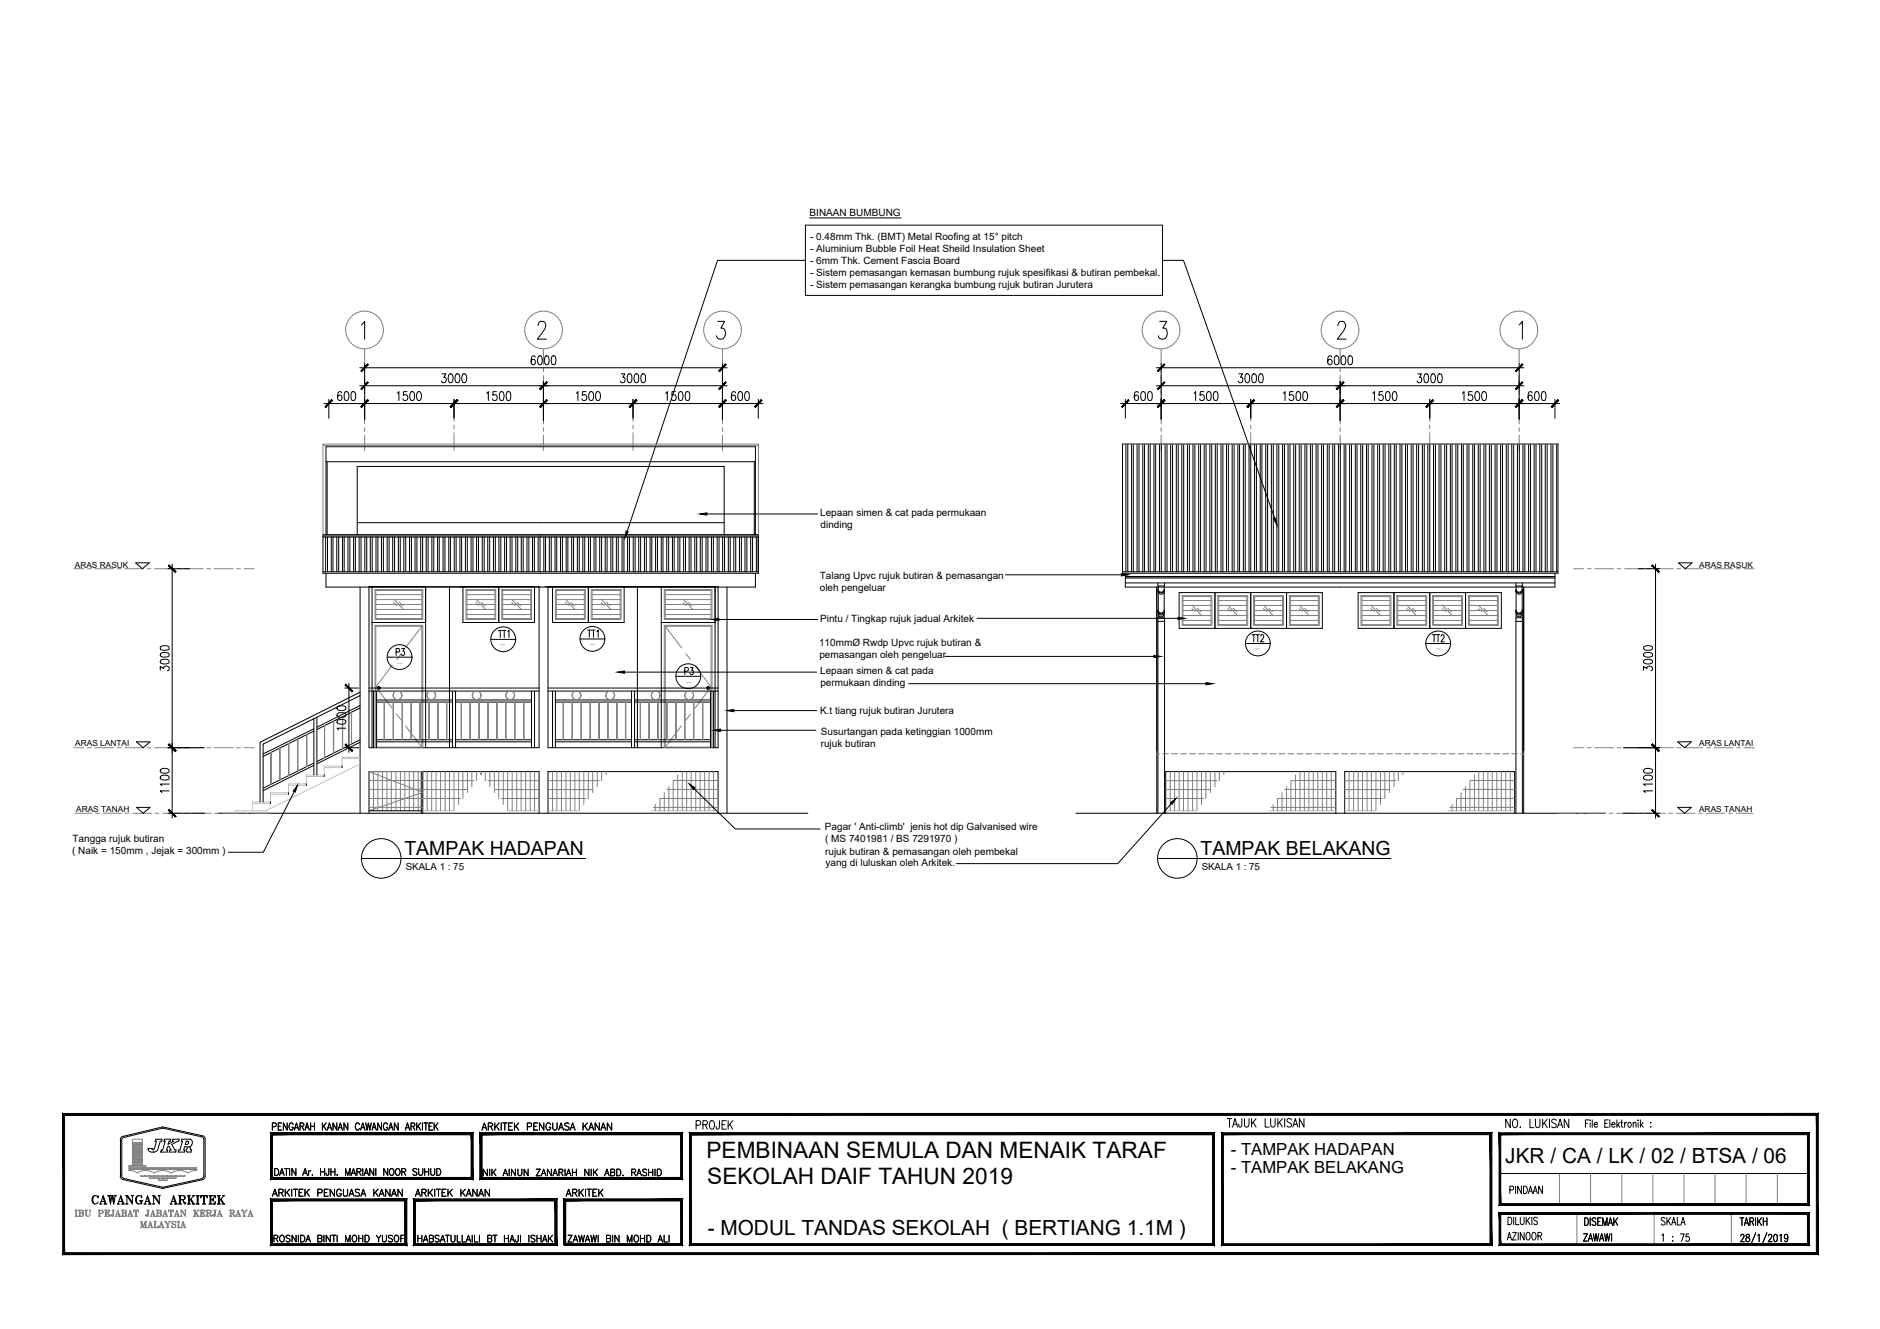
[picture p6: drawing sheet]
<svg xmlns="http://www.w3.org/2000/svg" width="420mm" height="297mm" viewBox="0 0 420 297" stroke-linecap="round" stroke-linejoin="round" font-family="sans-serif">
<defs><g id="words">
<g font-size="5.1">
<text x="157.9" y="258.8">PEMBINAAN SEMULA DAN MENAIK TARAF</text>
<text x="158.1" y="264.7">SEKOLAH DAIF TAHUN 2019</text>
</g>
<g font-size="4.9">
<text x="87.5" y="147.8">P3</text>
<text x="152" y="152">P3</text>
<text x="19.8" y="270.2">CAWANGAN ARKITEK</text>
</g>
<g font-size="4.7">
<text x="336.4" y="259.9">JKR / CA / LK / 02 / BTSA / 06</text>
<text x="158.2" y="276.1">- MODUL TANDAS SEKOLAH ( BERTIANG 1.1M )</text>
</g>
<g font-size="4.3">
<text x="90.4" y="191">TAMPAK HADAPAN</text>
<text x="268.3" y="191">TAMPAK BELAKANG</text>
</g>
<g font-size="3.7">
<text x="275.1" y="258.2">- TAMPAK HADAPAN</text>
<text x="275.1" y="262.1">- TAMPAK BELAKANG</text>
</g>
<g font-size="2.6" fill="#c0c0c0">
<text x="87.8" y="149.6">-</text>
<text x="111.1" y="145.3">-</text>
<text x="130.9" y="145.3">-</text>
<text x="279.8" y="146.4">-</text>
<text x="320" y="146.4">-</text>
<text x="152.4" y="153.8">-</text>
</g>
<g font-size="2.2">
<text x="180.9" y="48.2">BINAAN BUMBUNG</text>
<text x="181.1" y="53.6">- 0.48mm Thk. (BMT) Metal Roofing at 15° pitch</text>
<text x="181.1" y="56.3">- Aluminium Bubble Foil Heat Sheild Insulation Sheet</text>
<text x="181.1" y="59">- 6mm Thk. Cement Fascia Board</text>
<text x="181.1" y="61.7">- Sistem pemasangan kemasan bumbung rujuk spesifikasi &amp; butiran pembekal.</text>
<text x="181.1" y="64.4">- Sistem pemasangan kerangka bumbung rujuk butiran Jurutera</text>
<text x="183.3" y="115.3">Lepaan simen &amp; cat pada permukaan</text>
<text x="183.4" y="117.9">dinding</text>
<text x="183.2" y="129.5">Talang Upvc rujuk butiran &amp; pemasangan</text>
<text x="183.2" y="132.2">oleh pengeluar</text>
<text x="183.3" y="139">Pintu / Tingkap rujuk jadual Arkitek</text>
<text x="183" y="144.5">110mmØ Rwdp Upvc rujuk butiran &amp;</text>
<text x="183.1" y="147.1">pemasangan oleh pengeluar</text>
<text x="183.3" y="150.7">Lepaan simen &amp; cat pada</text>
<text x="183.3" y="153.3">permukaan dinding</text>
<text x="183.3" y="159.6">K.t tiang rujuk butiran Jurutera</text>
<text x="183.4" y="166.9">rujuk butiran</text>
<text x="183.5" y="164.3">Susurtangan pada ketinggian 1000mm</text>
<text x="184.4" y="185.6">Pagar ' Anti-climb' jenis hot dip Galvanised wire</text>
<text x="16.1" y="191">( Naik = 150mm , Jejak = 300mm )</text>
<text x="16.2" y="188.2">Tangga rujuk butiran</text>
<text x="184.4" y="188.3">( MS 7401981 / BS 7291970 )</text>
<text x="184.4" y="191">rujuk butiran &amp; pemasangan oleh pembekal</text>
<text x="90.7" y="194.4">SKALA 1 : 75</text>
<text x="184.5" y="193.7">yang di luluskan oleh Arkitek.</text>
<text x="268.6" y="194.4">SKALA 1 : 75</text>
</g>
<g font-size="1.9">
<text x="16.7" y="127">ARAS RASUK</text>
<text x="379.8" y="127">ARAS RASUK</text>
<text x="16.8" y="166.8">ARAS LANTAI</text>
<text x="379.8" y="166.8">ARAS LANTAI</text>
<text x="17" y="181.4">ARAS TANAH</text>
<text x="379.7" y="181.4">ARAS TANAH</text>
</g>
</g></defs>
<!-- layer: A-SLAB -->
<path d="M48.7 181.8h131.9M240.5 181.8h118.3" fill="none" stroke="#000" stroke-width=".22"/>
<!-- layer: A-ELEV2 -->
<g fill="none" stroke="#000" stroke-width=".22">
<path d="M250.9 99.3h97.3v28.8h-97.3zM72.2 119.5h97.3v8.6h-97.3zM72.2 127.8h97.3M72.9 128.1v3.1h95.9v-3.1M82.5 131.1h38M121.8 131.1h38.7M250.9 127.8h97.3M251.5 128.1v3.1h96v-3.1M82.5 167.1h38M82.5 172.5h38M122.5 167.1h38M122.5 172.5h38"/>
<path d="M260.5 172.5h38M300.5 172.5h38"/>
</g>
<!-- layer: A-WALL -->
<g fill="none" stroke="#000" stroke-width=".22">
<path d="M79.8 119.5v-15.2h82v15.2M80.5 131.2v50.6M82.5 131.1v36M82.5 131.1h12.6v36M83.1 139.1h12M83.1 131.1v36M100.5 131.1v36M103.5 131.1v8h16v-8h-16.7M120.5 131.1v36M122.5 131.1v36M123.5 131.1v8h16v-8h-16.6M142.5 131.1v36"/>
<path d="M147.2 131.1h12.6v36M147.8 139.1h12M147.8 131.1v36M160.5 131.1v36M162.5 131.2v50.6M258.5 131.2v50.6M263.5 132.4h32v8h-32zM279.5 132.4v8M303.5 132.4h32v8h-32zM319.5 132.4v8M340.5 131.2v50.6M82.5 172.5v9.3"/>
<path d="M94.1 172.5v9.3M94.5 172.5v9.3M120.5 172.5v9.3M122.5 172.5v9.3M160.5 172.5v9.3M260.5 172.5v9.3M298.5 172.5v9.3M300.5 172.5v9.3M338.5 172.5v9.3"/>
</g>
<!-- layer: 0 -->
<g fill="none" stroke="#000" stroke-width=".22">
<path d="M72.9 103.2h95.9M72.9 119.5v-19.6h95.9v19.6M73.1 103.2v16.3M168.6 103.2v16.3M95.1 131.1v8h-12M111.5 131.1v8M131.5 131.1v8M159.8 131.1v8h-12M271.5 132.4v8M287.5 132.4v8M311.5 132.4v8M327.5 132.4v8"/>
<circle cx="84.6" cy="153.8" r=".32"/>
<circle cx="84.6" cy="153.8" r=".23"/>
<circle cx="158.3" cy="153.8" r=".32"/>
<circle cx="158.3" cy="153.8" r=".23"/>
</g>
<!-- layer: A-PTILE -->
<g fill="none" stroke="#808080" stroke-width=".22">
<path d="M72.2 99.6h97.3M250.9 99.3h97.3M348.2 99.3h.1M72.2 119.5v-20.2h97.3v20.2M83.8 131.8h10.7v6.7h-10.7zM84 132h10.3v6.2h-10.3zM84 135.1h10.3M84 134h10.3M84 132.9h10.3M84 136.2h10.3M84 137.4h10.3M104.1 131.8h6.7v6.7h-6.7z"/>
<path d="M104.4 132h6.2v6.2h-6.2zM104.4 135.1h6.2M104.4 134h6.2M104.4 132.9h6.2M104.4 136.2h6.2M104.4 137.4h6.2M112.1 131.8h6.7v6.7h-6.7zM112.4 132h6.2v6.2h-6.2zM112.4 135.1h6.2M112.4 134h6.2M112.4 132.9h6.2M112.4 136.2h6.2"/>
<path d="M112.4 137.4h6.2M124.1 131.8h6.7v6.7h-6.7zM124.3 132h6.3v6.2h-6.3zM124.3 135.1h6.3M124.3 134h6.3M124.3 132.9h6.3M124.3 136.2h6.3M124.3 137.4h6.3M132.1 131.8h6.7v6.7h-6.7zM132.3 132h6.3v6.2h-6.3zM132.3 135.1h6.3M132.3 134h6.3"/>
<path d="M132.3 132.9h6.3M132.3 136.2h6.3M132.3 137.4h6.3M148.5 131.8h10.6v6.7h-10.6zM148.7 132h10.2v6.2h-10.2zM148.7 135.1h10.2M148.7 134h10.2M148.7 132.9h10.2M148.7 136.2h10.2M148.7 137.4h10.2M264.2 133.1h6.6v6.7h-6.6zM264.4 133.3h6.2v6.3h-6.2z"/>
<path d="M264.4 136.5h6.2M264.4 135.3h6.2M264.4 134.2h6.2M264.4 137.6h6.2M264.4 138.7h6.2M272.2 133.1h6.6v6.7h-6.6zM272.4 133.3h6.2v6.3h-6.2zM272.4 136.5h6.2M272.4 135.3h6.2M272.4 134.2h6.2M272.4 137.6h6.2M272.4 138.7h6.2"/>
<path d="M280.2 133.1h6.7v6.7h-6.7zM280.4 133.3h6.2v6.3h-6.2zM280.4 136.5h6.2M280.4 135.3h6.2M280.4 134.2h6.2M280.4 137.6h6.2M280.4 138.7h6.2M288.2 133.1h6.7v6.7h-6.7zM288.4 133.3h6.2v6.3h-6.2zM288.4 136.5h6.2M288.4 135.3h6.2M288.4 134.2h6.2"/>
<path d="M288.4 137.6h6.2M288.4 138.7h6.2M304.2 133.1h6.7v6.7h-6.7zM304.4 133.3h6.2v6.3h-6.2zM304.4 136.5h6.2M304.4 135.3h6.2M304.4 134.2h6.2M304.4 137.6h6.2M304.4 138.7h6.2M312.2 133.1h6.7v6.7h-6.7zM312.4 133.3h6.2v6.3h-6.2zM312.4 136.5h6.2"/>
<path d="M312.4 135.3h6.2M312.4 134.2h6.2M312.4 137.6h6.2M312.4 138.7h6.2M320.2 133.1h6.7v6.7h-6.7zM320.4 133.3h6.2v6.3h-6.2zM320.4 136.5h6.2M320.4 135.3h6.2M320.4 134.2h6.2M320.4 137.6h6.2M320.4 138.7h6.2M328.2 133.1h6.7v6.7h-6.7z"/>
<path d="M328.4 133.3h6.2v6.3h-6.2zM328.4 136.5h6.2M328.4 135.3h6.2M328.4 134.2h6.2M328.4 137.6h6.2M328.4 138.7h6.2M82.5 172.5h12M82.5 174.4h12M82.5 176.4h12M82.5 178.5h20.4M83.5 172.5v8.7M83.8 167.1v-27.3h10.7v27.3"/>
<path d="M84 167h10.3M84 167.1v-27.1h10.3v27.1M84.5 172.5v8.7M85.5 172.5v8.7M86.5 172.5v8.7M87.5 172.5v8.7M88.5 172.5v8.7M89.5 172.5v8.7M90.5 172.5v8.7M91.5 172.5v8.7M92.5 172.5v8.7M93.5 172.5v8.7"/>
<path d="M94.5 176.5h9.9M94.5 174.5h11.5M95.5 172.5v8.7M96.5 172.5v8.7M97.5 172.5v8.7M98.5 172.5v8.7M99.5 172.5v8.7M100.5 172.5v8.7M101.5 172.5v8.6M102.5 172.5v7.3M103.5 172.5v6M104.5 172.5v4.7"/>
<path d="M105.5 172.5v3.3M106.5 172.5v2M107.5 172.5v.7M108.5 172.5v2M109 174.5h11.5M109.5 172.5v3.3M110.5 172.5v4.7M110.5 176.5h10M111.5 172.5v6M112 178.5h8.5M112.5 172.5v7.3M113.5 172.5v8.6"/>
<path d="M114.5 172.5v8.7M115.5 172.5v8.7M116.5 172.5v8.7M117.5 172.5v8.7M118.5 172.5v8.7M119.5 172.5v8.7M122.5 178.5h8.4M122.5 176.5h9.9M122.5 174.5h11.4M123.5 172.5v8.7M124.5 172.5v8.7M125.5 172.5v8.7"/>
<path d="M126.5 172.5v8.7M127.5 172.5v8.7M128.5 172.5v8.7M129.5 172.5v8.6M130.5 172.5v7.3M131.5 172.5v6M132.5 172.5v4.7M133.5 172.5v3.3M134.5 172.5v2M135.5 172.5v.7M146.5 179.8v1.4M148.5 167.1v-27.3h10.6v27.3"/>
<path d="M148.5 177.2v4M148.7 167h10.2M148.7 167.1v-27.1h10.2v27.1M149 176.4h11.5M149.5 175.8v5.4M150.5 174.5v6.7M150.5 174.4h10M151.5 173.2v8M152.5 172.5v8.7M153.5 172.5v8.7M154.5 172.5v8.7M155.5 172.5v8.7"/>
<path d="M156.5 172.5v8.7M157.5 172.5v8.7M158.5 172.5v8.7M159.5 172.5v8.7M160.5 178.5h-13v2.7M260.5 178.5h8.5M260.5 176.5h10M260.5 174.5h11.5M261.5 172.5v8.7M262.5 172.5v8.7M263.5 172.5v8.7M264.5 172.5v8.7"/>
<path d="M265.5 172.5v8.7M266.5 172.5v8.7M267.5 172.5v8.6M268.5 172.5v7.3M269.5 172.5v6M270.5 172.5v4.7M271.5 172.5v3.3M272.5 172.5v2M273.5 172.5v.7M284.5 179.8v1.4M285.5 178.5v2.7M285.5 178.5h13"/>
<path d="M286.5 177.2v4M287.1 176.4h11.4M287.5 175.8v5.4M288.5 174.5v6.7M288.5 174.4h10M289.5 173.2v8M290.5 172.5v8.7M291.5 172.5v8.7M292.5 172.5v8.7M293.5 172.5v8.7M294.5 172.5v8.7M295.5 172.5v8.7"/>
<path d="M296.5 172.5v8.7M297.5 172.5v8.7M300.5 178.5h8.4M300.5 176.5h10M300.5 174.5h11.5M301.5 172.5v8.7M302.5 172.5v8.7M303.5 172.5v8.7M304.5 172.5v8.7M305.5 172.5v8.7M306.5 172.5v8.7M307.5 172.5v8.6"/>
<path d="M308.5 172.5v7.3M309.5 172.5v6M310.5 172.5v4.7M311.5 172.5v3.3M312.5 172.5v2M313.5 172.5v.7M324.5 179.8v1.4M325.5 178.5v2.7M325.5 178.5h13M326.5 177.2v4M327 176.4h11.5M327.5 175.8v5.4"/>
<path d="M328.5 174.5v6.7M328.5 174.4h10M329.5 173.2v8M330.5 172.5v8.7M331.5 172.5v8.7M332.5 172.5v8.7M333.5 172.5v8.7M334.5 172.5v8.7M335.5 172.5v8.7M336.5 172.5v8.7M337.5 172.5v8.7M82.5 180.5h12"/>
<path d="M146 180.5h14.5M284 180.5h14.5M324 180.5h14.5"/>
</g>
<!-- layer: GLZ -->
<g fill="none" stroke="#808080" stroke-width=".22">
<path d="M88 133.9l2.3 2.4M88 134.7l.7 .6M89.2 134.6l.8 .8M106.3 134.7l.8 .6M106.4 133.9l2.2 2.4M107.6 134.6l.7 .8M114.3 133.9l2.3 2.4M114.3 134.7l.8 .6M115.6 134.6l.7 .8M126.3 134.7l.8 .6M126.4 133.9l2.2 2.4M127.6 134.6l.7 .8"/>
<path d="M134.3 134.7l.8 .6M134.4 133.9l2.2 2.4M135.6 134.6l.7 .8M152.7 134.7l.7 .6M152.7 133.9l2.2 2.4M153.9 134.6l.7 .8M266.4 136l.7 .6M266.4 135.3l2.2 2.4M267.6 136l.8 .7M274.4 136l.7 .6M274.4 135.3l2.2 2.4M275.6 136l.8 .7"/>
<path d="M282.4 136l.7 .6M282.4 135.3l2.2 2.4M283.6 136l.8 .7M290.4 136l.7 .6M290.4 135.3l2.2 2.4M291.6 136l.8 .7M306.4 136l.7 .6M306.4 135.3l2.2 2.4M307.6 136l.8 .7M314.4 136l.7 .6M314.4 135.3l2.2 2.4M315.6 136l.8 .7"/>
<path d="M322.4 136l.7 .6M322.4 135.3l2.2 2.4M323.6 136l.8 .7M330.4 136l.7 .6M330.4 135.3l2.2 2.4M331.6 136l.8 .7"/>
</g>
<!-- layer: A-GRID -->
<g fill="none" stroke="#808080" stroke-width=".22">
<path d="M81.5 78v3.4M121.5 78v3.4M161.5 78v3.4M259.5 78v3.4M299.5 78v3.4M339.5 78v3.4M81.5 82.2v.9M81.5 83.9v4.2M81.5 88.9v.9M81.5 90.6v4.2M81.5 95.6v.8M81.5 97.3v3.4"/>
<path d="M101.5 90.2v4M101.5 95v.9M101.5 96.7v4M121.5 82.2v.9M121.5 83.9v4.2M121.5 88.9v.9M121.5 90.6v4.2M121.5 95.6v.8M121.5 97.3v3.4M141.5 90.2v4M141.5 95v.9M141.5 96.7v4"/>
<path d="M161.5 82.2v.9M161.5 83.9v4.2M161.5 88.9v.9M161.5 90.6v4.2M161.5 95.6v.8M161.5 97.3v3.4M259.5 82.2v.9M259.5 83.9v4.2M259.5 88.9v.9M259.5 90.6v4.2M259.5 95.6v.8M259.5 97.3v3.4"/>
<path d="M279.5 90.2v4M279.5 95v.9M279.5 96.7v4M299.5 82.2v.9M299.5 83.9v4.2M299.5 88.9v.9M299.5 90.6v4.2M299.5 95.6v.8M299.5 97.3v3.4M319.5 90.2v4M319.5 95v.9M319.5 96.7v4"/>
<path d="M339.5 82.2v.9M339.5 83.9v4.2M339.5 88.9v.9M339.5 90.6v4.2M339.5 95.6v.8M339.5 97.3v3.4M16.5 127.1h2.2M19.6 127.1h.8M21.2 127.1h4.2M26.2 127.1h.9M27.9 127.1h4.1M32.9 127.1h.8"/>
<path d="M34.5 127.1h4.2M39.6 127.1h.8M41.2 127.1h4.2M46.2 127.1h.9M47.9 127.1h4.2M52.9 127.1h.8M54.6 127.1h2.2M94.3 140l-3.7 4.8M148.7 140l3.6 4.8M351.7 127.1h2.2M354.8 127.1h.8M356.4 127.1h4.2"/>
<path d="M361.4 127.1h.8M363.1 127.1h4.1M368.1 127.1h.8M369.7 127.1h4.2M374.8 127.1h.8M376.4 127.1h4.2M381.4 127.1h.9M383.1 127.1h4.2M388.1 127.1h.8M389.8 127.1h2.2M87.6 148.7l-3.6 4.9 3.6 4.7M88.6 159.6l1.1 1.3"/>
<path d="M153.3 146.1l1 1.3M154.3 159.6l-1 1.3M155.3 148.7l3.6 4.9-3.6 4.7M16.5 167.1h2.2M19.6 167.1h.8M21.2 167.1h4.2M26.2 167.1h.9M27.9 167.1h4.1M32.9 167.1h.8M34.5 167.1h4.2M39.6 167.1h.8M41.2 167.1h4.2"/>
<path d="M46.2 167.1h.9M47.9 167.1h4.2M52.9 167.1h.8M54.6 167.1h2.2M82.5 172.5l12 4.6-12 4.1M90.6 162.2l3.7 4.8M152.3 162.2l-3.6 4.8M351.7 167.1h2.2M354.8 167.1h.8M356.4 167.1h4.2M361.4 167.1h.8M363.1 167.1h4.1"/>
<path d="M368.1 167.1h.8M369.7 167.1h4.2M374.8 167.1h.8M376.4 167.1h4.2M381.4 167.1h.9M383.1 167.1h4.2M388.1 167.1h.8M389.8 167.1h2.2M16.7 181.8h3.8M21.3 181.8h.9M23 181.8h4.2M28 181.8h.8"/>
<path d="M29.7 181.8h4.2M34.7 181.8h.8M36.4 181.8h4.1M41.4 181.8h.8M43 181.8h4.2M48 181.8h.9M49.7 181.8h4.1M54.7 181.8h.8M56.3 181.8h3.9M348.3 181.8h3.8M353 181.8h.8M354.6 181.8h4.2"/>
<path d="M359.6 181.8h.9M361.3 181.8h4.2M366.3 181.8h.9M368 181.8h4.2M373 181.8h.8M374.7 181.8h4.1M379.6 181.8h.9M381.3 181.8h4.2M386.3 181.8h.8M388 181.8h3.8"/>
</g>
<!-- layer: A-BUBLE -->
<g fill="none" stroke="#808080" stroke-width=".22">
<circle cx="81.5" cy="73.8" r="4.2"/>
<circle cx="121.5" cy="73.8" r="4.2"/>
<circle cx="161.5" cy="73.8" r="4.2"/>
<circle cx="259.5" cy="73.8" r="4.2"/>
<circle cx="299.5" cy="73.8" r="4.2"/>
<circle cx="339.4" cy="73.8" r="4.2"/>
</g>
<!-- layer: A-BUBLETEXT -->
<path d="M80.8 72.6l.7-.8v4M120.3 72.8a.94 .94 0 0 1 .5-1h.6a1.29 1.29 0 0 1 .1 2.1l-1.4 1.9h2M160.4 71.8h1.6l-.9 1.5h.4a1.34 1.34 0 0 1 .6 1.5 1.34 1.34 0 0 1-1.3 1l-.4-.2-.3-.6M259.2 71.8h1.5l-.8 1.5h.4a1.43 1.43 0 0 1-.3 2.5 .87 .87 0 0 1-1.1-.8M299 72.8l.2-.6a.9 .9 0 0 1 1.3-.2 .9 .9 0 0 1 .1 1.3l-1.7 2.5h2M339.5 72.6l.7-.8v4" fill="none" stroke="#000" stroke-width=".22"/>
<!-- layer: A-DIM100 -->
<g fill="none" stroke="#000" stroke-width=".22">
<path d="M119.6 79.8l-.1-.2-.3-.1a1.26 1.26 0 0 0-.4 1.8l.1 .1a.57 .57 0 0 0 .8-.5 .57 .57 0 0 0-.8-.5l-.2 .5M120.4 79.6l.3-.1a1.17 1.17 0 0 1 .4 1.6l-.1 .3-.4 .1a1.17 1.17 0 0 1-.4-1.6zM121.9 79.6l.4-.1a1.17 1.17 0 0 1 .3 1.6l-.1 .3-.4 .1a1.17 1.17 0 0 1-.3-1.6zM123.4 79.6l.4-.1a1.17 1.17 0 0 1 .4 1.6l-.2 .3-.3 .1a1.17 1.17 0 0 1-.4-1.6zM297.6 79.8a.42 .42 0 0 0-.6-.2 1.3 1.3 0 0 0 .2 1.9 .59 .59 0 0 0 .5-.7 .59 .59 0 0 0-.7-.4l-.3 .5M298.4 79.6l.4-.1a1.28 1.28 0 0 1 0 2h-.2a1.56 1.56 0 0 1-.2-1.9zM299.9 79.6l.4-.1a1.28 1.28 0 0 1 0 2h-.2a1.56 1.56 0 0 1-.2-1.9zM301.5 79.6l.3-.1a1.28 1.28 0 0 1 0 2h-.1a1.56 1.56 0 0 1-.2-1.9zM72.4 90.2h98.1M73.5 89.3v4.2M76.4 87.8a.42 .42 0 0 0-.7-.2 1.3 1.3 0 0 0 .2 1.9 .59 .59 0 0 0 .5-.7 .59 .59 0 0 0-.7-.4l-.3 .5M77.1 87.6l.4-.1a1.28 1.28 0 0 1 0 2h-.2a1.56 1.56 0 0 1-.2-1.9z"/>
<path d="M78.7 87.6l.3-.1a1.28 1.28 0 0 1 0 2h-.1a1.56 1.56 0 0 1-.2-1.9zM80.4 82.2h82.1M80.4 86.2h82.1M81.5 81.3v12.4M88.8 87.9l.4-.4v2M91 87.5h-.8l-.1 .9a.63 .63 0 0 1 .9 0 .63 .63 0 0 1 0 .9 .63 .63 0 0 1-.9 .1l-.1-.3M91.8 87.6l.4-.1a1.28 1.28 0 0 1 0 2h-.2a1.42 1.42 0 0 1-.2-1.9zM93.3 87.6l.4-.1a1.28 1.28 0 0 1 0 2h-.1a1.42 1.42 0 0 1-.3-1.9zM98.8 83.6h.9l-.5 .7a.59 .59 0 0 1 .5 .9 .59 .59 0 0 1-1.1 0M100.4 83.6h.4a1.28 1.28 0 0 1 0 1.9h-.2a1.42 1.42 0 0 1-.2-1.9zM101.5 89.3v4.2M101.9 83.6h.4a1.28 1.28 0 0 1 0 1.9h-.1a1.42 1.42 0 0 1-.3-1.9z"/>
<path d="M103.5 83.6h.3a1.28 1.28 0 0 1 0 1.9h-.1a1.42 1.42 0 0 1-.2-1.9zM108.8 87.9l.3-.4v2M111 87.5h-.8v.9a.61 .61 0 0 1 .8 .1 .61 .61 0 0 1 0 .8 .61 .61 0 0 1-.8 .1l-.1-.3M111.8 87.6l.4-.1a1.17 1.17 0 0 1 .4 1.6l-.2 .3-.3 .1a1.17 1.17 0 0 1-.4-1.6zM113.3 87.6l.4-.1a1.17 1.17 0 0 1 .4 1.6l-.1 .3-.4 .1a1.17 1.17 0 0 1-.4-1.6zM121.5 85.2v8.8M128.8 87.9l.4-.4v2M131 87.5h-.8l-.1 .9a.63 .63 0 0 1 .9 0 .63 .63 0 0 1 0 .9 .63 .63 0 0 1-.9 .1l-.1-.3M131.8 87.6l.4-.1a1.28 1.28 0 0 1 0 2h-.2a1.42 1.42 0 0 1-.2-1.9zM133.4 87.6l.3-.1a1.28 1.28 0 0 1 0 2h-.1a1.42 1.42 0 0 1-.2-1.9zM138.8 83.6h.9l-.5 .7a.59 .59 0 0 1 .5 .9 .59 .59 0 0 1-1.1 0M140.4 83.6h.4a1.36 1.36 0 0 1 0 1.9h-.2a1.42 1.42 0 0 1-.2-1.9z"/>
<path d="M141.5 89.3v4.2M141.9 83.6h.4a1.36 1.36 0 0 1 0 1.9h-.1a1.42 1.42 0 0 1-.3-1.9zM143.5 83.6h.3a1.36 1.36 0 0 1 0 1.9h-.1a1.42 1.42 0 0 1-.2-1.9zM148.8 87.9l.3-.4v2M151 87.5h-.8v.9a.61 .61 0 0 1 .8 .1 .61 .61 0 0 1 0 .8 .61 .61 0 0 1-.8 .1l-.1-.3M151.8 87.6l.4-.1a1.17 1.17 0 0 1 .4 1.6l-.2 .3-.3 .1a1.17 1.17 0 0 1-.4-1.6zM153.3 87.6l.4-.1a1.17 1.17 0 0 1 .4 1.6l-.1 .3-.4 .1a1.17 1.17 0 0 1-.4-1.6zM161.5 81.3v3.8M161.5 85.2v8.5M164.4 87.8a.47 .47 0 0 0-.7-.2l-.2 .3a1.25 1.25 0 0 0 .4 1.6 .59 .59 0 0 0 .5-.7 .59 .59 0 0 0-.7-.4l-.3 .5M165.1 87.6l.4-.1a1.36 1.36 0 0 1 0 2h-.1a1.42 1.42 0 0 1-.3-1.9zM166.7 87.6l.3-.1a1.36 1.36 0 0 1 0 2h-.1a1.42 1.42 0 0 1-.2-1.9z"/>
<path d="M169.5 89.3v4.2M250.4 90.2h98.2M251.5 89.3v4.2M254.4 87.8a.42 .42 0 0 0-.7-.2 1.3 1.3 0 0 0 .3 1.9 .58 .58 0 0 0 .5-.7 .58 .58 0 0 0-.8-.4l-.2 .5M255.2 87.6l.4-.1a1.36 1.36 0 0 1 0 2h-.2a1.42 1.42 0 0 1-.2-1.9zM256.7 87.6l.4-.1a1.36 1.36 0 0 1 0 2h-.2a1.42 1.42 0 0 1-.2-1.9zM258.4 86.2h82.2M258.4 82.2h82.2M259.5 81.3v3.8M259.5 85.2v8.5M266.8 87.9l.4-.4v2M269 87.5h-.7l-.1 .9a.61 .61 0 0 1 .8 .1 .61 .61 0 0 1 0 .8 .61 .61 0 0 1-.8 .1l-.1-.3"/>
<path d="M269.9 87.6l.4-.1a1.36 1.36 0 0 1 0 2h-.2a1.42 1.42 0 0 1-.2-1.9zM271.4 87.6l.4-.1a1.36 1.36 0 0 1 0 2h-.2a1.42 1.42 0 0 1-.2-1.9zM276.9 83.6h.8l-.5 .7a.59 .59 0 0 1 .5 .9 .59 .59 0 0 1-1 0M278.5 83.6h.3a1.36 1.36 0 0 1 0 1.9h-.1a1.42 1.42 0 0 1-.2-1.9zM279.5 89.3v4.2M280 83.6h.4a1.36 1.36 0 0 1 0 1.9h-.2a1.42 1.42 0 0 1-.2-1.9zM281.5 83.6h.4a1.36 1.36 0 0 1 0 1.9h-.2a1.42 1.42 0 0 1-.2-1.9zM286.8 87.9l.4-.4v2M289 87.5h-.8v.9a.63 .63 0 0 1 .8 0 .63 .63 0 0 1 0 .9 .63 .63 0 0 1-.8 .1l-.1-.3M289.9 87.6l.3-.1a1.28 1.28 0 0 1 0 2h-.1a1.56 1.56 0 0 1-.2-1.9zM291.4 87.6l.4-.1a1.28 1.28 0 0 1 0 2h-.2a1.56 1.56 0 0 1-.2-1.9zM299.5 85.2v8.8"/>
<path d="M306.8 87.9l.4-.4v2M309 87.5h-.7l-.1 .9a.61 .61 0 0 1 .8 .1 .61 .61 0 0 1 0 .8 .61 .61 0 0 1-.8 .1l-.1-.3M309.8 87.6l.4-.1a1.17 1.17 0 0 1 .4 1.6l-.1 .3-.4 .1a1.17 1.17 0 0 1-.4-1.6zM311.4 87.6l.3-.1a1.17 1.17 0 0 1 .4 1.6l-.1 .3-.4 .1a1.17 1.17 0 0 1-.4-1.6zM316.9 83.6h.8l-.5 .7a.58 .58 0 0 1 .5 .9 .58 .58 0 0 1-1 0M318.4 83.6h.4a1.17 1.17 0 0 1 .4 1.6l-.1 .3h-.4a1.17 1.17 0 0 1-.4-1.6zM319.5 89.3v4.2M320 83.6h.3a1.17 1.17 0 0 1 .4 1.6l-.1 .3h-.4a1.17 1.17 0 0 1-.4-1.6zM321.5 83.6h.4a1.17 1.17 0 0 1 .3 1.6l-.1 .3h-.4a1.17 1.17 0 0 1-.3-1.6zM326.8 87.9l.4-.4v2M329 87.5h-.7l-.1 .9a.63 .63 0 0 1 .8 0 .63 .63 0 0 1 0 .9 .63 .63 0 0 1-.8 .1l-.1-.3M329.9 87.6l.3-.1a1.28 1.28 0 0 1 0 2h-.1a1.42 1.42 0 0 1-.2-1.9z"/>
<path d="M331.4 87.6l.4-.1a1.28 1.28 0 0 1 0 2h-.2a1.42 1.42 0 0 1-.2-1.9zM339.5 81.3v12.4M342.4 87.8l-.1-.2-.3-.1a1.26 1.26 0 0 0-.4 1.8l.1 .1a.57 .57 0 0 0 .8-.5 .57 .57 0 0 0-.8-.5l-.2 .5M343.2 87.6l.3-.1a1.17 1.17 0 0 1 .4 1.6l-.1 .3-.4 .1a1.17 1.17 0 0 1-.4-1.6zM344.7 87.6l.4-.1a1.17 1.17 0 0 1 .3 1.6l-.1 .3-.4 .1a1.17 1.17 0 0 1-.3-1.6zM347.5 89.3v4.2M37.5 127.1h4.8M38.5 126.1v56.8M366.2 127.1h4.7M370 126.1v56.8M35.8 149.8v-.8l.8 .4a.59 .59 0 0 1 .9-.5 .59 .59 0 0 1-.1 1M35.9 147.6l.8-.3a.88 .88 0 0 1 1.1 .6 1.17 1.17 0 0 1-1.6 .4l-.3-.1z"/>
<path d="M35.9 146l.8-.2a.88 .88 0 0 1 1.1 .6 1.17 1.17 0 0 1-1.6 .4l-.3-.1zM35.9 144.5l.8-.2a.88 .88 0 0 1 1.1 .6 1.17 1.17 0 0 1-1.6 .4l-.3-.2zM367.3 149.8v-.8l.8 .4a.59 .59 0 0 1 .9-.5 .59 .59 0 0 1-.1 1M367.4 147.6l.8-.3a.88 .88 0 0 1 1.1 .6 1.17 1.17 0 0 1-1.6 .4l-.3-.1zM367.4 146l.8-.2a.88 .88 0 0 1 1.1 .6 1.17 1.17 0 0 1-1.6 .4l-.3-.1zM367.4 144.5l.8-.2a.88 .88 0 0 1 1.1 .6 1.17 1.17 0 0 1-1.6 .4l-.3-.2zM35.9 173.5a1.42 1.42 0 0 1 1.9 .2v.2a1.28 1.28 0 0 1-2 0zM35.9 172a1.42 1.42 0 0 1 1.9 .2v.2a1.28 1.28 0 0 1-2 0zM37.5 167.1h8.2M37.8 176.8h-2l.4 .4M37.8 175.2h-2l.4 .4M362.8 167.1h8.1"/>
<path d="M367.4 173.5a1.42 1.42 0 0 1 1.9 .2v.2a1.28 1.28 0 0 1-2 0zM367.4 172a1.42 1.42 0 0 1 1.9 .2v.2a1.28 1.28 0 0 1-2 0zM369.3 176.8h-2l.4 .4M369.3 175.2h-2l.4 .4M37.5 181.8h8.2M362.8 181.8h8.1"/>
</g>
<!-- layer: 0 -->
<g fill="#000" stroke="#000" stroke-width=".22">
<path d="M74.2 89.4l-1.4 1.6 1.5-1.5zM74.2 89.4l-1.4 1.6-.2-.1z"/>
<path d="M80.6 90.9l.2 .1 1.4-1.6zM82.2 89.4l.1 .1-1.5 1.5z"/>
<path d="M82.2 85.4l-1.4 1.7 1.5-1.6zM82.2 85.4l-1.4 1.7-.2-.2z"/>
<path d="M82.2 89.4l-1.4 1.6 1.5-1.5zM82.2 89.4l-1.4 1.6-.2-.1z"/>
<path d="M82.2 81.4l-1.4 1.6 1.5-1.5zM82.2 81.4l-1.4 1.6-.2-.1z"/>
<path d="M100.6 90.9l.2 .1 1.4-1.6zM102.2 89.4l.1 .1-1.5 1.5z"/>
<path d="M102.2 89.4l-1.4 1.6 1.5-1.5zM102.2 89.4l-1.4 1.6-.2-.1z"/>
<path d="M120.6 86.9l.2 .2 1.4-1.7zM122.2 85.4l.1 .1-1.5 1.6z"/>
<path d="M120.6 90.9l.2 .1 1.4-1.6zM122.2 89.4l.1 .1-1.5 1.5z"/>
<path d="M122.2 85.4l-1.4 1.7 1.5-1.6zM120.6 86.9l1.6-1.5-1.4 1.7z"/>
<path d="M122.2 89.4l-1.4 1.6 1.5-1.5zM120.6 90.9l1.6-1.5-1.4 1.6z"/>
<path d="M140.6 90.9l.2 .1 1.4-1.6zM142.2 89.4l.1 .1-1.5 1.5z"/>
<path d="M142.2 89.4l-1.4 1.6 1.5-1.5zM140.6 90.9l1.6-1.5-1.4 1.6z"/>
<path d="M160.6 86.9l.2 .2 1.3-1.7zM162.1 85.4l.2 .1-1.5 1.6z"/>
<path d="M160.6 82.9l.2 .1 1.3-1.6zM162.1 81.4l.2 .1-1.5 1.5z"/>
<path d="M160.6 90.9l.2 .1 1.3-1.6zM162.1 89.4l.2 .1-1.5 1.5z"/>
<path d="M162.1 89.4l-1.3 1.6 1.5-1.5zM160.6 90.9l1.5-1.5-1.3 1.6z"/>
<path d="M168.6 90.9l.2 .1 1.3-1.6zM170.1 89.4l.2 .1-1.5 1.5z"/>
<path d="M252.2 89.4l-1.4 1.6 1.5-1.5zM252.2 89.4l-1.4 1.6-.1-.1z"/>
<path d="M258.7 90.9l.1 .1 1.4-1.6zM260.2 89.4l.2 .1-1.6 1.5z"/>
<path d="M260.2 85.4l-1.4 1.7 1.6-1.6zM260.2 85.4l-1.4 1.7-.1-.2z"/>
<path d="M260.2 81.4l-1.4 1.6 1.6-1.5zM260.2 81.4l-1.4 1.6-.1-.1z"/>
<path d="M260.2 89.4l-1.4 1.6 1.6-1.5zM260.2 89.4l-1.4 1.6-.1-.1z"/>
<path d="M278.7 90.9l.1 .1 1.4-1.6zM280.2 89.4l.2 .1-1.6 1.5z"/>
<path d="M280.2 89.4l-1.4 1.6 1.6-1.5zM280.2 89.4l-1.4 1.6-.1-.1z"/>
<path d="M298.7 86.9l.1 .2 1.4-1.7zM300.2 85.4l.2 .1-1.6 1.6z"/>
<path d="M298.7 90.9l.1 .1 1.4-1.6zM300.2 89.4l.2 .1-1.6 1.5z"/>
<path d="M300.2 85.4l-1.4 1.7 1.6-1.6zM300.2 85.4l-1.4 1.7-.1-.2z"/>
<path d="M300.2 89.4l-1.4 1.6 1.6-1.5zM300.2 89.4l-1.4 1.6-.1-.1z"/>
<path d="M318.7 90.9l.1 .1 1.4-1.6zM320.2 89.4l.2 .1-1.6 1.5z"/>
<path d="M320.2 89.4l-1.4 1.6 1.6-1.5zM320.2 89.4l-1.4 1.6-.1-.1z"/>
<path d="M338.7 86.9l.1 .2 1.4-1.7zM340.2 85.4l.2 .1-1.6 1.6z"/>
<path d="M338.7 90.9l.1 .1 1.4-1.6zM340.2 89.4l.2 .1-1.6 1.5z"/>
<path d="M338.7 82.9l.1 .1 1.4-1.6zM340.2 81.4l.2 .1-1.6 1.5z"/>
<path d="M340.2 89.4l-1.4 1.6 1.6-1.5zM340.2 89.4l-1.4 1.6-.1-.1z"/>
<path d="M346.7 90.9l.1 .1 1.4-1.6zM348.2 89.4l.2 .1-1.6 1.5z"/>
<path d="M37.6 126.4l1.6 1.6 .1-.2zM37.6 126.4l.2-.1 1.5 1.5z"/>
<path d="M369.1 126.4l1.6 1.6 .1-.2zM369.1 126.4l.2-.1 1.5 1.5z"/>
<path d="M77.1 153.1l1.6 1.5 .1-.1zM77.1 153.1l.2-.2 1.5 1.6z"/>
<path d="M37.8 166.3l-.2 .1 1.7 1.4zM37.6 166.4l1.7 1.4-.1 .2z"/>
<path d="M37.6 166.4l1.6 1.6 .1-.2zM37.6 166.4l.2-.1 1.5 1.5z"/>
<path d="M77.3 166.3l-.2 .1 1.7 1.4zM77.1 166.4l1.7 1.4-.1 .2z"/>
<path d="M369.3 166.3l-.2 .1 1.7 1.4zM369.1 166.4l1.7 1.4-.1 .2z"/>
<path d="M369.1 166.4l1.6 1.6 .1-.2zM369.3 166.3l1.5 1.5-1.7-1.4z"/>
<path d="M37.8 180.9l-.2 .2 1.7 1.4zM37.6 181.1l1.7 1.4-.1 .1z"/>
<path d="M369.3 180.9l-.2 .2 1.7 1.4zM369.1 181.1l1.7 1.4-.1 .1z"/>
</g>
<!-- layer: RWDP -->
<g fill="none" stroke="#000" stroke-width=".22">
<path d="M251.5 128.9h96M251.5 129.2h96M251.5 130.3h96M258.8 136.6a.75 .75 0 0 0 .7 .9 .75 .75 0 0 0 .8-.9M258.8 130.3v.7h1.5v-.7M258.8 138.9h1.5M258.8 136.5a.7 .7 0 0 0 .7 .5 .7 .7 0 0 0 .6-.5M258.8 137.4a.7 .7 0 0 0 .7 .5 .7 .7 0 0 0 .6-.5M258.9 136.3l-.1 .2a.71 .71 0 0 0 .8 .7 .71 .71 0 0 0 .6-.9M258.9 131.7l-.1 .1a.71 .71 0 0 0 .8 .7 .71 .71 0 0 0 .6-.8M258.9 131v.9M258.9 132.4v4.2"/>
<path d="M258.9 137.1v1M260.1 131.9a.7 .7 0 0 1-.6 .5 .7 .7 0 0 1-.7-.5 .74 .74 0 0 0 .7 .9 .74 .74 0 0 0 .8-.9M260.2 131v.9M260.2 132.4v4.2M260.2 137.1v1M338.8 130.3v1.9a.73 .73 0 0 0 .7 .6 .73 .73 0 0 0 .7-.6v-1.9M338.8 131h1.4M338.8 138.1h1.4M338.8 138.9h1.4M338.8 131.9a.7 .7 0 0 0 .7 .5 .7 .7 0 0 0 .7-.5M338.8 136.5a.7 .7 0 0 0 .7 .5 .7 .7 0 0 0 .7-.5M338.8 137.4a.7 .7 0 0 0 .7 .5 .7 .7 0 0 0 .7-.5"/>
<path d="M338.8 136.3v.2a.71 .71 0 0 0 .8 .7 .71 .71 0 0 0 .6-.9M338.8 131.7v.1a.71 .71 0 0 0 .8 .7 .71 .71 0 0 0 .6-.8M338.8 132.4v4.4a.73 .73 0 0 0 .7 .7 .73 .73 0 0 0 .7-.7v-4.4M338.8 137.1v44.7M340.2 137.1v44.7M258.8 181.8v-43.7h1.5v43.7"/>
</g>
<!-- layer: A-DRAIN -->
<g fill="none" stroke="#c0c0c0" stroke-width=".22">
<path d="M56.5 179.6h4M60.5 177.5h4M64.5 175.5h4M68.5 173.6h4M72.5 171.6h4M76.5 169.5h4M80.5 169.2h-4v2h-4v2h-4v2h-4v2h-4v2h-4v2M80.5 170.7l-21.1 10.5M59.4 181.2v.6M59.4 181.2h-6.9v.6M94.5 181.2h6.9M113.5 181.2h7"/>
<path d="M122.5 181.2h6.9M145.6 181.2h14.9M260.5 181.2h7M283.6 181.2h14.9M300.5 181.2h7M323.6 181.2h14.9"/>
</g>
<!-- layer: A-RAILING -->
<g fill="none" stroke="#000" stroke-width=".22">
<path d="M80.5 155.5l-21.7 10.8v12.9M80.5 154.7l-22.4 11.2v13.3M80.5 157.7l-9.7 4.8M80.5 158.2l-9.7 4.9M82.5 153.8h38M82.5 154.5h38M83.5 154.5v12.6M84.2 156.4h16.9M84.2 156.9h16.9M84.2 154.5v12.6M101.1 154.5v12.6M101.8 156.4h17"/>
<path d="M101.8 156.9h17M101.8 154.5v12.6M118.8 154.5v12.6M119.5 154.5v12.6M122.5 153.8h38M122.5 154.5h38M123.5 154.5v12.6M124.1 156.4h17M124.1 156.9h17M124.1 154.5v12.6M141.1 154.5v12.6M141.8 156.4h17"/>
<path d="M141.8 156.9h17M141.8 154.5v12.6M158.8 154.5v12.6M159.5 154.5v12.6M70.1 162.9l-11.3 5.6M70.1 163.4l-11.3 5.7M70.1 160.6v12.6M70.1 170.5l-11.3 5.7M70.1 171.1l-11.3 5.6M70.8 160.3v12.9M80.5 165.3l-9.7 4.9M80.5 165.9l-9.7 4.8"/>
<path d="M84.2 165.8h16.9M84.2 165.3h16.9M101.8 165.8h17M101.8 165.3h17M124.1 165.8h17M124.1 165.3h17M141.8 165.8h17M141.8 165.3h17"/>
</g>
<g fill="none" stroke="#808080" stroke-width=".22">
<path d="M78.5 159.2l.1 7.2zM85.9 156.9v8.4zM87.8 156.9l.1 8.4zM89.9 156.9v8.4zM91.9 156.9v8.4zM93.9 156.9v8.4zM95.8 156.9l.1 8.4zM97.9 156.9v8.4zM99.8 156.9l.1 8.4zM103.1 156.9v8.4zM105 156.9l.1 8.4zM107 156.9l.1 8.4z"/>
<path d="M109.1 156.9v8.4zM111 156.9l.1 8.4zM113 156.9l.1 8.4zM115 156.9l.1 8.4zM117.1 156.9v8.4zM125.9 156.9v8.4zM127.8 156.9l.1 8.4zM129.8 156.9l.1 8.4zM131.9 156.9v8.4zM133.9 156.9v8.4zM135.8 156.9l.1 8.4zM137.8 156.9l.1 8.4z"/>
<path d="M139.8 156.9l.1 8.4zM143.1 156.9v8.4zM145 156.9l.1 8.4zM147 156.9l.1 8.4zM149 156.9l.1 8.4zM151 156.9l.1 8.4zM153 156.9l.1 8.4zM155 156.9l.1 8.4zM157 156.9l.1 8.4zM60.5 168.2l.1 7.1zM62.5 167.2l.1 7.1zM64.5 166.2l.1 7.1z"/>
<path d="M66.5 165.2l.1 7.1zM68.5 164.2l.1 7.2zM72.5 162.2l.1 7.1zM74.5 161.2l.1 7.1zM76.5 160.2l.1 7.1z"/>
<circle cx="88.8" cy="155.4" r=".99"/>
<circle cx="88.8" cy="155.4" r=".95"/>
<circle cx="96.4" cy="155.4" r=".99"/>
<circle cx="96.4" cy="155.4" r=".95"/>
<circle cx="106.5" cy="155.4" r=".99"/>
<circle cx="106.5" cy="155.4" r=".95"/>
<circle cx="114" cy="155.4" r=".99"/>
<circle cx="114" cy="155.4" r=".95"/>
<circle cx="128.8" cy="155.4" r=".99"/>
<circle cx="128.8" cy="155.4" r=".95"/>
<circle cx="136.4" cy="155.4" r=".99"/>
<circle cx="136.4" cy="155.4" r=".95"/>
<circle cx="146.5" cy="155.4" r=".99"/>
<circle cx="146.5" cy="155.4" r=".95"/>
<circle cx="154" cy="155.4" r=".99"/>
<circle cx="154" cy="155.4" r=".95"/>
</g>
<!-- layer: A-ARR -->
<g fill="#000" stroke="#000" stroke-width=".22">
<path d="M139.9 118.7l.5 .2-.7 1.3zM156.4 114.9l1.6-.3v.5zM284.6 116l.5-.2 .3 1.6zM159.1 138.5l1.6-.3v.5zM250.6 128.2l1.5 .3-1.5 .2zM263.3 138l1.5 .2-1.5 .3zM138 150.2l1.6-.2v.5zM162.5 158.8l1.5-.2v.5zM257.9 146.5l1.5 .2-1.5 .3zM269.5 152.6l1.6 .2-1.6 .3zM66.5 175.5l-.5 1.5-.5-.2zM154.1 175.2l1.2 .9-.3 .4z"/>
<path d="M159.5 163.2l1.5-.2v.5zM261.6 179.4l1.2-.9-.8 1.3z"/>
</g>
<g fill="none" stroke="#000" stroke-width=".22">
<path d="M180 58.2h-19.6l-20.2 60.6M259.8 58.2h4.7l20.4 57.7M72.2 119.8h97.3M79.8 116.8h82M158 114.9h24.8M72.2 120h97.3M160.7 138.5h22.1M218.4 138.2h44.9M224.7 128.5h25.9M251.5 128.9h96M75.4 159.5l.8-.2a.91 .91 0 0 1 1.1 .4v.2a1.28 1.28 0 0 1-2 0zM75.4 158l.8-.2a.91 .91 0 0 1 1.1 .4v.2a1.28 1.28 0 0 1-2 0z"/>
<path d="M77 153.8h3.2M78 152.7v15.5M139.6 150.2h42.9M164 158.8h18.5M203.1 152.8h66.4M211.2 146.7h46.7M60.5 179.2v.4M64.5 177.2v.3M65.8 176.9l-7 13.6h-7.8M68.5 175.2v.3M72.5 173.2v.4M75.4 161l.8-.2a.91 .91 0 0 1 1.1 .4v.2a1.28 1.28 0 0 1-2 0z"/>
<path d="M76.5 171.2v.4M77 167.1h3.2M77.3 162.8h-2l.4 .3M155.2 176.3l9.1 9h19M161 163.2h21.3M261.8 179.6l-12 13.4h-36.1M82.5 181.2h12"/>
</g>
<!-- layer: A-LINE -->
<g fill="none" stroke="#000" stroke-width=".22">
<path d="M80.8 191.9h50.1M258.7 191.9h52.2"/>
<circle cx="85.2" cy="191.9" r="4.4"/>
<circle cx="263.1" cy="191.9" r="4.4"/>
</g>
<!-- layer: A-LEVEL -->
<path d="M30.3 125.8h3.1l-1.6 1.3zM375.1 125.8h3.1l-1.6 1.3zM30.5 165.8h3l-1.5 1.3zM374.9 165.8h3.1l-1.5 1.3zM30.5 180.5h3l-1.5 1.3zM374.9 180.5h3.1l-1.5 1.3z" fill="none" stroke="#000" stroke-width=".22"/>
<!-- layer: Title Block -->
<g fill="#000" stroke="#000" stroke-width=".22">
<path d="M154.5 253.6h116.5l.4-.4zM154.1 253.2h117.3l-116.9 .4zM154.1 253.2l.4 24.8v-24.4zM154.1 253.2l.4 24.8-.4 .4zM154.5 278l-.4 .4 116.9-.4zM154.1 278.4l116.9-.4 .4 .4zM271 253.6v24.4l.4 .4zM271.4 253.2v25.2l-.4-24.8z"/>
<path d="M154.5 253.6h116.5l.4-.4zM154.1 253.2h117.3l-116.9 .4zM154.1 253.2l.4 24.8v-24.4zM154.1 253.2l.4 24.8-.4 .4zM154.5 278l-.4 .4 116.9-.4zM154.1 278.4l116.9-.4 .4 .4zM271 253.6v24.4l.4 .4zM271.4 253.2v25.2l-.4-24.8z"/>
<path d="M273.4 253.6h59.6l.4-.4zM273 253.2h60.4l-60 .4zM273 253.2l.4 24.8v-24.4zM273 253.2l.4 24.8-.4 .4zM273 278.4l60-.4h-59.6zM273 278.4l60-.4 .4 .4zM333 253.6v24.4l.4 .4zM333 253.6l.4-.4v25.2z"/>
<path d="M335.4 253.6h68.5l.5-.4zM335 253.2h69.4l-69 .4zM335 253.2l.4 15.8v-15.4zM335 253.2l.4 15.8-.4 .4zM335.4 269l-.4 .4 68.9-.4zM335 269.4l68.9-.4 .5 .4zM403.9 253.6v15.4l.5 .4zM404.4 253.2v16.2l-.5-15.8z"/>
<path d="M14.4 249.3h391.5l.5-.4zM14 248.9h392.4l-392 .4zM14 248.9l.4 31.1v-30.7zM14 248.9l.4 31.1-.4 .4zM14.4 280l-.4 .4 391.9-.4zM14 280.4l391.9-.4 .5 .4zM405.9 249.3v30.7l.5 .4zM406.4 248.9v31.5l-.5-31.1z"/>
<path d="M335.4 271.4h68.5l.5-.4zM335 271h69.4l-69 .4zM335 271l.4 7v-6.6zM335 271l.4 7-.4 .4zM335.4 278l-.4 .4 68.9-.4zM335 278.4l68.9-.4 .5 .4zM403.9 271.4v6.6l.5 .4zM403.9 271.4l.5-.4v7.4z"/>
</g>
<g fill="none" stroke="#000" stroke-width=".22">
<path d="M26.9 254.7v8.2M27.2 254.9v7.8M27.5 254l-.5 .2-.1 .5M27.7 254.2l-.4 .2-.1 .5M36.3 252.1l8.7 1.9 .4 .3 .2 .5v7.9M36.4 252.1l-8.6 2.1M45.3 253.9l-8.9-2-8.9 2.1M45.3 253.8a.74 .74 0 0 1 .5 .8v8.3l-.3 .7-9.1 2-8.9-2M154.3 253.4h116.9v24.8h-116.9zM155.6 251.5h.6l.4-.4a.48 .48 0 0 0-.4-.6h-.6v1.9M157.1 251.4l.8-.1 .2-.3-.1-.4-.3-.1h-.6v1.9M157.6 251.4l.5 1"/>
<path d="M158.7 250.7l.3-.2a.63 .63 0 0 1 .7 .7v.5a.59 .59 0 0 1-.6 .7 .59 .59 0 0 1-.6-.7zM160.8 250.5l-.1 1.7-.2 .2-.3-.1-.1-.6M161.4 251.4h.5M162.3 250.5h-.9v1.9h.9M162.7 250.5v1.9M163.1 251.3l.6 1.1M163.7 250.5l-1 1.2M273.2 253.4h60v24.8h-60zM274.3 250h1M274.8 250v1.9M275.5 251.9l.5-1.9 .6 1.9M275.7 251.3h.7"/>
<path d="M277.5 250l-.1 1.8h-.5l-.1-.5M278.1 250l.1 1.7 .4 .2 .5-.2v-1.7M279.7 250v1.9M280.1 250.8l.6 1.1M280.7 250l-1 1.3M282.7 250v1.9h.9M284 250v1.4l.2 .4a.49 .49 0 0 0 .7-.1l.1-1.7M285.6 250v1.9M285.9 250.8l.7 1.1M286.6 250l-1 1.3M287.1 250v1.9M288.6 250.3a.52 .52 0 0 0-.6-.3 .52 .52 0 0 0-.3 .6l.8 .6 .1 .5a.62 .62 0 0 1-1 0"/>
<path d="M288.9 251.9l.6-1.9 .6 1.9M289.1 251.3h.8M291.4 250v1.9l-1-1.9v1.9M335.2 253.4h69v15.8h-69zM337.5 250.1v1.9l-1-1.9v1.9M338.3 250.2l.2-.1a1.05 1.05 0 0 1 .4 1.9h-.1a.63 .63 0 0 1-.8-.7l.1-.7zM339.7 252h.1zM341.9 250.1v1.9h.9M343.2 250.1v1.7a.47 .47 0 0 0 .5 .2 .47 .47 0 0 0 .4-.2l.1-1.7M344.8 250.1v1.9M345.1 250.9l.7 1.1M345.8 250.1l-1 1.3"/>
<path d="M346.3 250.1v1.9M347.8 250.4a.52 .52 0 0 0-.6-.3 .52 .52 0 0 0-.4 .7l.9 .5 .1 .5a.62 .62 0 0 1-1 0M348.1 252l.6-1.9 .6 1.9M348.3 251.4h.7M350.6 250.1v1.9l-1-1.9v1.9M354.3 251.1h.5M355.1 250.3h-.8v1.7M355.4 250.9v1.1M355.4 250.3v.1zM355.9 250.3v1.7M356.3 251.3h.7l-.1-.4a.48 .48 0 0 0-.6 .5 .48 .48 0 0 0 .6 .5l.1-.2M358.6 251.1h.6"/>
<path d="M359.5 250.3h-.9v1.7h.9M359.8 250.3v1.7M360.2 251.3h.7l-.1-.4a.48 .48 0 0 0-.6 .5 .48 .48 0 0 0 .6 .5l.1-.2M361.4 250.3v1.7M361.6 251.3l.4 .7M362 250.9l-.6 .8M362.2 250.9h.5M362.4 250.3v1.4l.3 .3M363.1 250.9v1.1M363.6 250.9h-.3l-.2 .4M364 250.9a.48 .48 0 0 1 .6 .5 .48 .48 0 0 1-.6 .5l-.2-.4zM365 251.1l.3-.2h.3v1.1"/>
<path d="M365 250.9v1.1M366.1 250.9v1.1M366.1 250.3v.1zM366.6 250.3v1.7M366.8 251.3l.4 .7M367.2 250.9l-.6 .8M368.9 250.9h.1zM368.9 251.9h.1zM26.9 262.9l.1 .5 .5 .2M27.2 262.7l.1 .4 .5 .3M27.8 263.4l8.6 2M45 263.5l-8.7 1.9"/>
<path d="M45.6 262.7l-.2 .5-.4 .3M335.2 271.2h69v7h-69zM335.2 262.3h69M336.8 277.1l.5-1.7 .5 1.7M337 272.1h.4a.99 .99 0 0 1 0 1.6h-.4zM337 276.5h.7M337.4 266l.8-.2v-.6l-.8-.1v1.7M338 275.4h.9l-.9 1.7h.9M338.3 272.1v1.6M338.7 265.1v1.7M338.8 272.1v1.6h.7M339.3 275.4v1.7"/>
<path d="M339.8 272.1v1.1l.3 .5 .5-.2v-1.4M340 265.1v1.7l-.8-1.7v1.7M340.5 265.1a.83 .83 0 0 1 .9 .8 .83 .83 0 0 1-.9 .9zM340.6 275.4v1.7l-.8-1.7v1.7M341.1 272.1v1.6M341.2 275.5l.2-.1a.95 .95 0 0 1 .4 1.7h-.2a.95 .95 0 0 1-.4-1.6zM341.4 272.8l.5 .9M341.5 266.8l.6-1.7 .4 1.7M341.8 266.2h.5M341.9 272.1l-.8 1.1M342.3 272.1v1.6M342.6 275.5l.1-.1a.95 .95 0 0 1 .4 1.7h-.2a.95 .95 0 0 1-.3-1.6z"/>
<path d="M342.6 266.8l.5-1.7 .5 1.7M342.8 266.2h.6M343.6 272.3l-.1-.2h-.4a.39 .39 0 0 0-.3 .3 .39 .39 0 0 0 .2 .4l.4 .1a.43 .43 0 0 1 .1 .7 .43 .43 0 0 1-.7-.1M343.7 276.3l.7-.1 .2-.3-.2-.4-.7-.1v1.7M344.1 276.3l.5 .8M344.7 265.1v1.7l-.8-1.7v1.7M353.9 275.7h.9l-.9 1.7h.9M354.2 272.2a.92 .92 0 0 1 .8 .6 .92 .92 0 0 1-.2 1l-.6 .1zM355 277.4l.5-1.7 .4 1.7M355.2 276.8h.6M355.4 272.2v1.7M356.1 275.7l.3 1.7 .3-1.7 .3 1.7 .3-1.7"/>
<path d="M356.7 272.4a.44 .44 0 0 0-.5-.2 .44 .44 0 0 0-.4 .4l.7 .6 .2 .4a.47 .47 0 0 1-.5 .3 .47 .47 0 0 1-.4-.3M357.1 273h.4M357.5 277.4l.5-1.7 .4 1.7M357.7 276.8h.6M357.8 272.2h-.7v1.7h.7M358.2 273.9v-1.7l.5 1.7 .5-1.7v1.7M358.6 275.7l.3 1.7 .3-1.7 .3 1.7 .3-1.7M359.5 273.9l.4-1.7 .5 1.7M359.6 273.3h.6M360.2 275.7v1.7M360.7 272.2v1.7M361 272.9l.5 1"/>
<path d="M361.5 272.2l-.8 1.1M371.4 276.1l.3-.3v1.6M372.1 272.4a.44 .44 0 0 0-.6-.3 .44 .44 0 0 0-.2 .6l.7 .5a.38 .38 0 0 1-.2 .6l-.5-.3M372.5 272.1v1.7M372.8 272.8l.5 1M373.3 272.1l-.8 1.1M373.6 273.8l.5-1.7 .4 1.7M373.8 273.2h.6M373.8 276.4h.1zM373.8 277.4h.1zM374.9 272.1v1.7h.6M375.5 275.8h.9l-.6 1.6"/>
<path d="M375.7 273.8l.4-1.7 .5 1.7M375.8 273.2h.7M377.4 275.8h-.5l-.1 .7a.49 .49 0 0 1 .8 .4 .49 .49 0 0 1-.8 .4v-.2M388.9 272.2h.8M389 276.3l.3-.4h.3l.2 .3-.2 .6-.6 .7h.8M389.3 272.2v1.7M389.8 273.9l.5-1.7 .5 1.7M390 273.3h.6M390.3 276v.4a.61 .61 0 0 1 .7 .4 .61 .61 0 0 1-.3 .7 .52 .52 0 0 1-.6-.5 .52 .52 0 0 1 .7-.5l.1-.5zM391.1 273l.7-.1 .1-.2-.1-.4-.7-.1v1.7M391.5 273l.4 .9M392.3 272.2v1.7"/>
<path d="M392.4 275.5l-1.1 2.6M392.8 272.2v1.7M392.9 276.2l.2-.3v1.6M393.1 272.9l.6 1M393.7 272.2l-.9 1.1M394.1 272.2v1.7M394.1 273h.8M394.9 272.2v1.7M394.9 275.5l-1.1 2.6M395.3 276.3l.2-.4h.2l.3 .3-.2 .6-.6 .7h.8M396.6 276l.3-.1a1.16 1.16 0 0 1 0 1.6h-.2a1.18 1.18 0 0 1-.1-1.5zM397.8 276.2l.3-.3v1.6"/>
<path d="M399.5 276.4l-.1 .4a.45 .45 0 0 1-.6-.4 .45 .45 0 0 1 .6-.4l.1 .4a.76 .76 0 0 1-.4 1.1l-.3-.2"/>
</g>
<path d="M348.5 262.3v6.9M352.4 271.2v7M355.5 262.3v6.9M362.5 262.3v6.9M369.4 262.3v6.9M369.7 271.2v7M376.3 262.3v6.9M383.3 262.3v6.9M386.9 271.2v7M390.2 262.3v6.9M397.2 262.3v6.9" fill="none" stroke="#808080" stroke-width=".22"/>
<!-- layer: SEMPADAN -->
<g fill="none" stroke="#808080" stroke-width=".22">
<path d="M29.6 254.6h2.2v.7h-2.2zM29.6 255.6h2.2v.2h-2.2zM29.6 256h2.2v.2h-2.2zM29.6 256.5h2.2v.2h-2.2zM29.6 256.9h2.2v.3h-2.2zM29.6 257.4h2.2v.2h-2.2zM29.6 257.8h2.2v.2h-2.2zM29.6 258.3h2.2v.2h-2.2zM29.6 258.7h2.2v.2h-2.2zM29.6 259.2h2.2v.2h-2.2zM29.6 259.6h2.2v.2h-2.2zM16.8 270.5h.5"/>
<path d="M16.8 271.9h.5M17 270.5v1.4M17 271.7l-.2 .2 .2-.1M17 270.5h-.2l.2 .1M17 270.5v1.3M17.1 270.5v1.4M17.1 271.7v.2M17.1 271.8l.1 .1M17.1 270.5v.1M17.2 270.5h-.1M17.6 270.5h.9l.1 .5-.3 .1 .4 .3-.2 .4-.9 .1M17.6 270.5h.1"/>
<path d="M17.7 271.8l-.1 .1M17.7 270.6v-.1v1.4v-.2M17.8 270.5v1.3M17.9 270.5v1.4M17.9 271.7v.2M17.9 271.8l.1 .1M17.9 270.5v.1M18 270.5h-.1M18.3 270.5l.2 .2v.4h-.6M28.8 261.6l1.2 .2 .7 .4M28.8 261.6v-.2h15.1v.2l-.8 .1-1.1 .5a3.5 3.5 0 0 0-3.7 0M28.8 260.5h3.8v.3h-3.8z"/>
<path d="M28.8 261h15.1v.2h-15.1zM29.6 260.1h2.2v.2h-2.2zM30.7 262.2a3.4 3.4 0 0 1 3.8 0 3.4 3.4 0 0 1 3.7 0M31.4 274.4h.3h-.2M31.4 273h.3l.4 1.2M31.4 262.8l.5 .2 .5-.2M31.5 273l.1 .1M31.6 274.3v-1.3l.4 1.4 .5-1.4v1.4M31.6 273l.4 1.2M32.3 274.4h.5M32.4 262.7l.5 .1 .5-.1M32.4 262.8l.5 .2 .5-.2"/>
<path d="M32.4 262.7l-.5 .1-.5-.1v.2M32.5 273h.3M32.5 274.3l-.2 .1M32.5 274.3l-.1 .1M32.6 273v1.4M32.6 274.3l.1 .1M32.6 274.3l.2 .1M32.7 273l-.1 .1 .2-.1M33 274.4h.4M33.1 274.4h.2M33.1 274.3l.5-1.3 .4 1.4M33.3 274h.6"/>
<path d="M33.4 262.7l.5 .1 .5-.1M33.4 262.8l.5 .2 7.4-.2M33.5 273.2l.4 1.2M33.6 273.2l.4 1.2M33.7 274.4h.5M33.9 274.3l-.1 .1M33.9 274.3v.1M34 274.3l.1 .1M34.4 262.7l.5 .1 2.5-.1M34.4 263.2l.5 .1 2.5-.1M34.4 274.4h.9v-.4v.4M34.4 273h.5"/>
<path d="M34.4 263.2l-.5 .1-.5-.1v.1l.5 .1 5.4-.1v-.1l-1.5 .1-.5-.1M34.5 273l.1 .1-.1-.1M34.6 273v1.4M34.6 274.3l-.1 .1M34.6 273.1v1.2M34.7 273v1.4M34.7 274.3l.1 .1M34.8 273l-.1 .1 .1-.1M35.3 274.2l-.1 .2 .1-.1M35.3 274.3l-.2 .1M35.6 274.3l.5-1.3 .4 1.4M35.8 274.4h-.2h.3"/>
<path d="M35.8 274h.6M36 273.2l.4 1.2M36.1 273.2l.4 1.2M36.4 274.3l-.2 .1h.5M36.4 274.3v.1M36.5 274.3l.1 .1M36.8 273h.5M36.9 273l.1 .1M37 273l.4 .7v.7M37 273l.5 .7v.6M37.1 273l.4 .7v.7M37.2 274.4h.5"/>
<path d="M37.2 273l-.1 .1M37.3 262.7l.5 .1 3.5-.1M37.4 263.8v-.2l-.5 .2-1.5-.2 .5 .3 1.5-.1M37.4 274.3l-.1 .1M37.5 274.3l.1 .1M37.5 274.3l.2 .1M37.7 273h.4M37.8 273h.3M37.9 273.1l-.4 .6M38.4 273.4l.8 .5M38.5 273.1v.4l.7 .3a.45 .45 0 0 1-.3 .6 .45 .45 0 0 1-.5-.4v.4v-.2M39.2 273.2l.1-.2v.4a.43 .43 0 0 0-.5-.4 .43 .43 0 0 0-.4 .5l.8 .3v.5"/>
<path d="M39.6 273h.6M39.6 274.4h.6M39.7 273l.1 .1M39.8 273v1.4M39.8 274.3l-.1 .1 .1-.1M39.9 273.1v1.2M40 273v1.4M40 274.3v.1M40 274.3l.1 .1M40 273v.1l.1-.1M40.3 274.4h.4M40.4 274.4h.2"/>
<path d="M40.5 274.3l.4-1.3 .5 1.4M40.6 274h.6M40.9 273.2l.4 1.2-.4-1.2M41.2 274.4l.1-.1 .2 .1h-.4M41.3 274.3l-.2 .1M41.3 262.7v.2M52.7 271.8l.5-1.3 .5 1.4M52.9 271.5h.6M53.3 271.9h.5M53.6 271.7v.2l-.4-1.2 .4 1.2M53.6 271.8l-.2 .1M53.6 271.7l.2 .2"/>
<path d="M53.9 270.5h.5M54 270.5h.1M54.1 270.5l.4 .7v.7M54.1 270.5l.5 .7v.6M54.2 270.5l.5 .7v.7M54.4 271.9h.5M54.4 270.5h-.2M54.5 271.8l-.1 .1M54.5 271.7v.2M54.7 271.7v.2M54.7 271.8l.1 .1M54.9 270.5h.3"/>
<path d="M55.1 270.5l-.4 .7M55.4 271.9h.4M55.5 271.9h.2M55.5 271.8l.5-1.3 .4 1.4M55.7 271.5h.6M55.9 270.7l.4 1.2M56 270.7l.4 1.2M56.3 271.8l-.1 .1M56.3 271.7v.2M56.4 271.7l.2 .2h-.5"/>
</g>
<g fill="none" stroke="#000" stroke-width=".22">
<path d="M33.1 256.7l.1 .5 .5 .3M33.1 257h.1M33.1 256.7h.9M33.1 256.7v.3M33.7 257.5h.8M34 256.7l.1 .3 .3-.2M34 256.7v.1M34.5 256.9l.5-1.8h-.3l.1-.5h1.4l-.1 .5h-.3l-.6 1.9M35.2 257l-.4 .4-.6 .1M36.7 254.8v.3M36.8 254.6h1.4l-.1 .5h-.3l-.3 .7 1.3-.7h-.3l.2-.5h1.3l-.1 .5-1.5 .7 .7 1.2h.3l-.2 .5h-1.4l.2-.5h.2l-.4-.8-.4 .2-.2 .6h.3l-.2 .5h-1.4l.2-.5h.3l.5-1.9h-.2zM41.7 256.3l.1 .3"/>
<path d="M41.8 255a.36 .36 0 0 1 .3 .5 .36 .36 0 0 1-.4 .3M41.9 256.5l-.2 .5a.32 .32 0 0 0 0 .4 .32 .32 0 0 0 .3 .1M42 255.1h-.4l-.2 .7h.4M42.1 256.3a.51 .51 0 0 1 .5 .7h.2M42.5 254.6l.5 .5-.1 .7M42.5 254.6h-1.9l-.1 .5h.3l-.6 1.9h-.3l-.1 .5h1.4l.1-.5h-.2l.1-.7h.5M42.7 257h.1l-.1 .5h-.8M42.9 255.8l-.3 .4-.4 .1"/>
</g>
<!-- layer: A-STAIRH -->
<g fill="none" stroke="#808080" stroke-width=".22">
<path d="M258.5 168.5h.7M259.8 168.5h1.4M261.8 168.5h1.4M263.9 168.5h1.3M265.9 168.5h1.3M267.8 168.5h1.4M269.8 168.5h1.4M271.9 168.5h1.3M273.9 168.5h1.3M275.8 168.5h1.4M277.8 168.5h1.4M279.9 168.5h1.3"/>
<path d="M281.9 168.5h1.3M283.8 168.5h1.4M285.8 168.5h1.4M287.9 168.5h1.3M289.9 168.5h1.3M291.8 168.5h1.4M293.8 168.5h1.4M295.9 168.5h1.3M297.9 168.5h1.3M299.8 168.5h1.4M301.8 168.5h1.4M303.8 168.5h1.4"/>
<path d="M305.9 168.5h1.3M307.8 168.5h1.4M309.8 168.5h1.4M311.8 168.5h1.4M313.9 168.5h1.3M315.8 168.5h1.4M317.8 168.5h1.4M319.8 168.5h1.4M321.9 168.5h1.3M323.9 168.5h1.3M325.8 168.5h1.4M327.8 168.5h1.4"/>
<path d="M329.9 168.5h1.3M331.9 168.5h1.3M333.8 168.5h1.4M335.8 168.5h1.4M337.9 168.5h1.3M339.9 168.5h.6"/>
</g>
<!-- layer: A-TEXT2 -->
<path d="M180 50.3h79.8v15.7h-79.8z" fill="none" stroke="#000" stroke-width=".22"/>
<!-- layer: wall -->
<path d="M180.9 48.7h20.4" fill="none" stroke="#000" stroke-width=".22"/>
<!-- layer: A-WIN SYM -->
<g fill="none" stroke="#000" stroke-width=".22">
<path d="M109.7 142.9h5.6M111.4 140.9h.8M111.8 140.9v1.6M112.3 140.9h.8M112.7 140.9v1.6M113.5 141.2l.2-.3v1.6M129.6 142.8h5.6M131.3 140.8h.8M131.7 140.8v1.6M132.2 140.8h.8M132.6 140.8v1.6M133.4 141.1l.3-.3v1.6"/>
<path d="M278.3 143.8h5.6M279.8 141.8h.8M280.2 141.8v1.7M280.7 141.8h.8M281.1 141.8v1.7M281.8 142.2v-.2a.36 .36 0 0 1 .5-.1 .36 .36 0 0 1 .1 .6l-.7 1h.8M318.6 143.8h5.6M320.1 141.8h.8M320.5 141.8v1.7M321 141.8h.8M321.4 141.8v1.7M322.1 142.2l.2-.4h.2l.2 .5-.7 1.2h.8"/>
<circle cx="112.5" cy="142.9" r="2.77"/>
<circle cx="132.4" cy="142.8" r="2.77"/>
<circle cx="281.1" cy="143.8" r="2.77"/>
<circle cx="321.4" cy="143.8" r="2.77"/>
</g>
<!-- layer: A-DOOR SYM -->
<g fill="none" stroke="#000" stroke-width=".22">
<circle cx="89.3" cy="146.9" r="2.77"/>
<circle cx="153.8" cy="151.1" r="2.77"/>
</g>
<!-- layer: A-ROOF -->
<g fill="none" stroke="#000" stroke-width=".22">
<path d="M251.6 99.3v28.5M252.1 99.3v28.5M252.9 99.3v28.5M253.3 99.3v28.5M254.1 99.3v28.5M254.6 99.3v28.5M255.4 99.3v28.5M255.8 99.3v28.5M256.6 99.3v28.5M257 99.3v28.5M257.9 99.3v28.5M258.3 99.3v28.5"/>
<path d="M259.1 99.3v28.5M259.5 99.3v28.5M260.4 99.3v28.5M260.8 99.3v28.5M261.6 99.3v28.5M262 99.3v28.5M262.9 99.3v28.5M263.3 99.3v28.5M264.1 99.3v28.5M264.5 99.3v28.5M265.4 99.3v28.5M265.8 99.3v28.5"/>
<path d="M266.6 99.3v28.5M267 99.3v28.5M267.9 99.3v28.5M268.3 99.3v28.5M269.1 99.3v28.5M269.5 99.3v28.5M270.4 99.3v28.5M270.8 99.3v28.5M271.6 99.3v28.5M272 99.3v28.5M272.9 99.3v28.5M273.3 99.3v28.5"/>
<path d="M274.1 99.3v28.5M274.5 99.3v28.5M275.4 99.3v28.5M275.8 99.3v28.5M276.6 99.3v28.5M277 99.3v28.5M277.9 99.3v28.5M278.3 99.3v28.5M279.1 99.3v28.5M279.5 99.3v28.5M280.4 99.3v28.5M280.8 99.3v28.5"/>
<path d="M281.6 99.3v28.5M282 99.3v28.5M282.9 99.3v28.5M283.3 99.3v28.5M284.1 99.3v28.5M284.6 99.3v28.5M285.4 99.3v28.5M285.8 99.3v28.5M286.6 99.3v28.5M287.1 99.3v28.5M287.9 99.3v28.5M288.3 99.3v28.5"/>
<path d="M289.1 99.3v28.5M289.6 99.3v28.5M290.4 99.3v28.5M290.8 99.3v28.5M291.6 99.3v28.5M292.1 99.3v28.5M292.9 99.3v28.5M293.3 99.3v28.5M294.1 99.3v28.5M294.6 99.3v28.5M295.4 99.3v28.5M295.8 99.3v28.5"/>
<path d="M296.6 99.3v28.5M297.1 99.3v28.5M297.9 99.3v28.5M298.3 99.3v28.5M299.1 99.3v28.5M299.6 99.3v28.5M300.4 99.3v28.5M300.8 99.3v28.5M301.6 99.3v28.5M302 99.3v28.5M302.9 99.3v28.5M303.3 99.3v28.5"/>
<path d="M304.1 99.3v28.5M304.5 99.3v28.5M305.4 99.3v28.5M305.8 99.3v28.5M306.6 99.3v28.5M307 99.3v28.5M307.9 99.3v28.5M308.3 99.3v28.5M309.1 99.3v28.5M309.5 99.3v28.5M310.4 99.3v28.5M310.8 99.3v28.5"/>
<path d="M311.6 99.3v28.5M312 99.3v28.5M312.9 99.3v28.5M313.3 99.3v28.5M314.1 99.3v28.5M314.5 99.3v28.5M315.4 99.3v28.5M315.8 99.3v28.5M316.6 99.3v28.5M317 99.3v28.5M317.9 99.3v28.5M318.3 99.3v28.5"/>
<path d="M319.1 99.3v28.5M319.5 99.3v28.5M320.4 99.3v28.5M320.8 99.3v28.5M321.6 99.3v28.5M322 99.3v28.5M322.9 99.3v28.5M323.3 99.3v28.5M324.1 99.3v28.5M324.5 99.3v28.5M325.4 99.3v28.5M325.8 99.3v28.5"/>
<path d="M326.6 99.3v28.5M327 99.3v28.5M327.9 99.3v28.5M328.3 99.3v28.5M329.1 99.3v28.5M329.5 99.3v28.5M330.4 99.3v28.5M330.8 99.3v28.5M331.6 99.3v28.5M332.1 99.3v28.5M332.9 99.3v28.5M333.3 99.3v28.5"/>
<path d="M334.1 99.3v28.5M334.6 99.3v28.5M335.4 99.3v28.5M335.8 99.3v28.5M336.6 99.3v28.5M337.1 99.3v28.5M337.9 99.3v28.5M338.3 99.3v28.5M339.1 99.3v28.5M339.6 99.3v28.5M340.4 99.3v28.5M340.8 99.3v28.5"/>
<path d="M341.6 99.3v28.5M342.1 99.3v28.5M342.9 99.3v28.5M343.3 99.3v28.5M344.1 99.3v28.5M344.6 99.3v28.5M345.4 99.3v28.5M345.8 99.3v28.5M346.6 99.3v28.5M347 99.3v28.5M347.9 99.3v28.5M72.8 120v7.8"/>
<path d="M73.2 120v7.8M74 120v7.8M74.4 120v7.8M75.3 120v7.8M75.7 120v7.8M76.5 120v7.8M76.9 120v7.8M77.8 120v7.8M78.2 120v7.8M79 120v7.8M79.4 120v7.8M80.3 120v7.8"/>
<path d="M80.7 120v7.8M81.5 120v7.8M82 120v7.8M82.8 120v7.8M83.2 120v7.8M84 120v7.8M84.5 120v7.8M85.3 120v7.8M85.7 120v7.8M86.5 120v7.8M87 120v7.8M87.8 120v7.8"/>
<path d="M88.2 120v7.8M89 120v7.8M89.5 120v7.8M90.3 120v7.8M90.7 120v7.8M91.5 120v7.8M91.9 120v7.8M92.8 120v7.8M93.2 120v7.8M94 120v7.8M94.4 120v7.8M95.3 120v7.8"/>
<path d="M95.7 120v7.8M96.5 120v7.8M96.9 120v7.8M97.8 120v7.8M98.2 120v7.8M99 120v7.8M99.4 120v7.8M100.3 120v7.8M100.7 120v7.8M101.5 120v7.8M101.9 120v7.8M102.8 120v7.8"/>
<path d="M103.2 120v7.8M104 120v7.8M104.4 120v7.8M105.3 120v7.8M105.7 120v7.8M106.5 120v7.8M106.9 120v7.8M107.8 120v7.8M108.2 120v7.8M109 120v7.8M109.4 120v7.8M110.3 120v7.8"/>
<path d="M110.7 120v7.8M111.5 120v7.8M111.9 120v7.8M112.8 120v7.8M113.2 120v7.8M114 120v7.8M114.4 120v7.8M115.3 120v7.8M115.7 120v7.8M116.5 120v7.8M116.9 120v7.8M117.8 120v7.8"/>
<path d="M118.2 120v7.8M119 120v7.8M119.4 120v7.8M120.3 120v7.8M120.7 120v7.8M121.5 120v7.8M121.9 120v7.8M122.8 120v7.8M123.2 120v7.8M124 120v7.8M124.4 120v7.8M125.3 120v7.8"/>
<path d="M125.7 120v7.8M126.5 120v7.8M126.9 120v7.8M127.8 120v7.8M128.2 120v7.8M129 120v7.8M129.5 120v7.8M130.3 120v7.8M130.7 120v7.8M131.5 120v7.8M132 120v7.8M132.8 120v7.8"/>
<path d="M133.2 120v7.8M134 120v7.8M134.5 120v7.8M135.3 120v7.8M135.7 120v7.8M136.5 120v7.8M136.9 120v7.8M137.8 120v7.8M138.2 120v7.8M139 120v7.8M139.4 120v7.8M140.3 120v7.8"/>
<path d="M140.7 120v7.8M141.5 120v7.8M141.9 120v7.8M142.7 120v7.8M143.2 120v7.8M144 120v7.8M144.4 120v7.8M145.3 120v7.8M145.7 120v7.8M146.5 120v7.8M146.9 120v7.8M147.8 120v7.8"/>
<path d="M148.2 120v7.8M149 120v7.8M149.4 120v7.8M150.3 120v7.8M150.7 120v7.8M151.5 120v7.8M151.9 120v7.8M152.8 120v7.8M153.2 120v7.8M154 120v7.8M154.4 120v7.8M155.3 120v7.8"/>
<path d="M155.7 120v7.8M156.5 120v7.8M156.9 120v7.8M157.8 120v7.8M158.2 120v7.8M159 120v7.8M159.4 120v7.8M160.3 120v7.8M160.7 120v7.8M161.5 120v7.8M161.9 120v7.8M162.8 120v7.8"/>
<path d="M163.2 120v7.8M164 120v7.8M164.4 120v7.8M165.3 120v7.8M165.7 120v7.8M166.5 120v7.8M166.9 120v7.8M167.8 120v7.8M168.2 120v7.8M169 120v7.8M169.4 120v7.8"/>
</g>
<!-- layer: A-FORMAT -->
<g fill="none" stroke="#000" stroke-width=".22">
<path d="M60.9 251.8l.7-.1 .1-.6-.8-.1v1.6M62.2 251.7h.5M62.9 251h-.7v1.6h.7M64.2 251v1.6l-.9-1.6v1.6M65.5 251.4a.48 .48 0 0 0-.5-.4 .48 .48 0 0 0-.4 .6v.4a.49 .49 0 0 0 .5 .6 .49 .49 0 0 0 .4-.6h-.3M65.8 252.6l.5-1.6 .5 1.6M66 252h.5M67.1 251.7h.7l.1-.6-.8-.1v1.6M67.5 251.7l.4 .9M68.2 252.6l.4-1.6 .5 1.6M68.3 252h.6M69.4 251.7h.9"/>
<path d="M69.4 251v1.6M70.3 251v1.6M72.1 251v1.6M72.3 251.7l.6 .9M72.9 251l-.8 1M73.2 252.6l.4-1.6 .5 1.6M73.3 252h.7M75.3 251v1.6l-.9-1.6v1.6M75.6 252.6l.5-1.6 .4 1.6M75.8 252h.6M77.7 251v1.6l-.8-1.6v1.6M80.3 251.4a.48 .48 0 0 0-.5-.4 .48 .48 0 0 0-.4 .6v.4a.48 .48 0 0 0 .3 .6 .48 .48 0 0 0 .6-.4"/>
<path d="M80.6 252.6l.5-1.6 .5 1.6M80.8 252h.6M81.7 251l.3 1.6 .3-1.6 .3 1.6 .4-1.6M83.1 252.6l.5-1.6 .5 1.6M83.3 252h.6M85.3 251v1.6l-.9-1.6v1.6M86.6 251.4a.48 .48 0 0 0-.6-.4 .48 .48 0 0 0-.3 .6v.4a.49 .49 0 0 0 .4 .6 .49 .49 0 0 0 .5-.6h-.3M86.9 252.6l.4-1.6 .5 1.6M87 252h.7M89 251v1.6l-.9-1.6v1.6M90.6 252.6l.5-1.6 .5 1.6M90.8 252h.6"/>
<path d="M91.9 251.7h.7l.1-.6-.8-.1v1.6M92.3 251.7l.4 .9M93.1 251v1.6M93.4 251.7l.6 .9M94 251l-.9 1M94.4 251v1.6M94.7 251h.9M95.2 251v1.6M95.9 251.7h.5M96.7 251h-.8v1.6h.8M97 251v1.6M97.3 251.7l.6 .9"/>
<path d="M97.9 251l-.9 1M107.7 252.6l.5-1.6 .6 1.6M107.9 252h.7M109.1 251.7h.8l.2-.3-.1-.3-.9-.1v1.6M109.6 251.7l.5 .9M110.6 251v1.6M110.9 251.7l.6 .9M111.5 251l-.9 1M112 251v1.6M112.4 251h.9M112.8 251v1.6M113.7 251.7h.5"/>
<path d="M114.6 251h-.9v1.6h.9M115 251v1.6M115.3 251.7l.6 .9M115.9 251l-.9 1M117.9 251.8l.8-.1v-.6l-.8-.1v1.6M119.3 251.7h.5M120.2 251h-.9v1.6h.9M121.5 251v1.6l-.9-1.6v1.6M123.1 251.4a.54 .54 0 0 0-.7-.4 .54 .54 0 0 0-.4 .6v.4a.54 .54 0 0 0 .5 .6 .54 .54 0 0 0 .6-.6h-.4M123.5 251v1.1l.5 .5 .3-.1 .2-.4v-1.1M124.8 252.6l.6-1.6 .5 1.6M125.1 252h.6"/>
<path d="M127.2 251.2l-.4-.2-.6 .2 .2 .4 .6 .3 .2 .4a.57 .57 0 0 1-1 0M127.4 252.6l.6-1.6 .5 1.6M127.6 252h.7M130.3 251v1.6M130.7 251.7l.6 .9M131.3 251l-1 1M131.6 252.6l.5-1.6 .6 1.6M131.7 252h.8M133.9 251v1.6l-.9-1.6v1.6M134.3 252.6l.5-1.6 .6 1.6M134.5 252h.7M136.7 251v1.6l-1-1.6v1.6"/>
<path d="M60.9 267.4l.5-1.6 .6 1.6M61.1 266.9h.7M61.2 276.8l.8-.1 .1-.5-.9-.1v1.5M61.4 261.2a.77 .77 0 0 1 .9 .7 .77 .77 0 0 1-.9 .8zM61.7 276.8l.4 .8M62.3 266.6l.9-.1v-.6l-.9-.1v1.6M62.5 262.7l.5-1.5 .5 1.5M62.6 276.3l.3-.2a.75 .75 0 0 1 .7 .7 .75 .75 0 0 1-.7 .8l-.4-.6zM62.7 262.2h.6M62.8 266.6l.5 .8M63.6 261.2h.9M63.8 265.8v1.6"/>
<path d="M64 261.2v1.5M64.1 266.5l.6 .9M64.7 265.8l-.9 1.1M64.7 261.2v1.5M64.8 276.3l-.3-.2-.6 .2 .1 .3 .8 .4-.1 .5-.5 .1-.3-.2M65.2 265.8v1.6M65.6 265.8h.9M66 265.8v1.6M66.1 261.2v1.5l-.9-1.5v1.5M66.2 276.1v1.5l-.9-1.5v1.5M66.7 276.1v1.5M66.8 266.6h.6"/>
<path d="M67.2 276.1a.78 .78 0 0 1 .9 .5 .78 .78 0 0 1-.5 1h-.4zM67.6 262.7l.6-1.5 .5 1.5M67.7 265.8h-.9v1.6h.9M67.9 262.2h.6M68.2 265.8v1.6M68.4 277.6l.5-1.5 .5 1.5M68.5 266.5l.6 .9M68.5 277.1h.7M69 261.7v1M69.1 265.8l-.9 1.1M69.5 261.7l-.4 .1-.1 .3M69.8 262.5v.2z"/>
<path d="M71 266.6h.9l.1-.3-.1-.5h-.9v1.6M71.6 276.8l.4 .3-.2 .4-.8 .1v-1.5l.9 .1-.1 .5-.8 .1M71.6 261.2v1.5M71.6 261.9h1M72.4 276.1v1.5M72.5 266.6h.5M72.6 261.2v1.5M73.4 265.8h-.9v1.6h.9M73.5 261.2l-.1 1.3-.3 .2-.2-.5M73.8 276.1v1.5l-.9-1.5v1.5M74 261.9h.8M74 261.2v1.5"/>
<path d="M74.1 276.1h1M74.6 276.1v1.5M74.8 265.8v1.6l-1-1.6v1.6M74.8 261.2v1.5M75.4 262.5v.2zM75.4 276.1v1.5M76.2 266.2a.52 .52 0 0 0-.6-.4 .52 .52 0 0 0-.4 .6v.4a.52 .52 0 0 0 .5 .6 .52 .52 0 0 0 .5-.6h-.3M76.8 265.8v1.1a.47 .47 0 0 0 .4 .5 .47 .47 0 0 0 .5-.5v-1.1M77.2 262.7v-1.5l.5 1.5 .5-1.5v1.5M77.2 277.6v-1.5l.5 1.5 .5-1.5v1.5M78 267.4l.6-1.6 .5 1.6M78.2 266.9h.7"/>
<path d="M78.5 262.7l.5-1.5 .5 1.5M78.7 262.2h.6M78.8 276.3l.3-.2a.75 .75 0 0 1 .6 .7 .75 .75 0 0 1-.6 .8l-.4-.6zM79.8 261.9l.8-.1v-.5l-.8-.1v1.5M80.2 276.8h.9M80.2 276.1v1.5M80.2 261.9l.5 .8M80.3 266l-.1-.2h-.7v.5l.7 .4 .1 .5-.3 .2-.5-.1-.1-.1M80.6 267.4l.6-1.6 .5 1.6M80.9 266.9h.6M81.1 261.2v1.5M81.1 276.1v1.5"/>
<path d="M81.4 262.7l.5-1.5 .5 1.5M81.5 262.2h.7M81.6 276.1a.78 .78 0 0 1 .9 .5 .78 .78 0 0 1-.5 1h-.4zM83.5 261.2v1.5l-.9-1.5v1.5M83.5 265.8v1.6M83.9 266.5l.6 .9M84 261.2v1.5M84.1 276.1l.5 .7v.8M84.5 265.8l-1 1.1M84.8 267.4l.5-1.6 .6 1.6M85 266.9h.6M85.1 276.1l-.5 .7"/>
<path d="M85.5 276.1v1a.44 .44 0 0 0 .4 .5 .44 .44 0 0 0 .5-.5v-1M86.7 261.2v1.5l-.9-1.5v1.5M87.2 265.8v1.6l-1-1.6v1.6M87.2 261.4l.1-.1a.69 .69 0 0 1 .8 .3 .69 .69 0 0 1-.2 .9l-.1 .1a.72 .72 0 0 1-.8-.3 .72 .72 0 0 1 .2-.9zM87.5 267.4l.6-1.6 .5 1.6M87.7 276.3l-.3-.2-.6 .2 .1 .3 .7 .3 .1 .2-.1 .4h-.7l-.1-.1M87.7 266.9h.7M88.2 276.3l.3-.2a.75 .75 0 0 1 .6 .7 .75 .75 0 0 1-.6 .8l-.4-.4zM88.5 261.4l.1-.1a.69 .69 0 0 1 .8 .3 .69 .69 0 0 1-.1 .9l-.1 .1a.72 .72 0 0 1-.8-.3 .72 .72 0 0 1 .1-.9zM89.6 276.8h.5M89.8 261.9l.8-.1v-.5l-.8-.1v1.5M89.9 265.8v1.6l-1-1.6v1.6"/>
<path d="M90.2 261.9l.5 .8M90.4 276.1h-.8v1.5M92.8 267.4l.6-1.6 .5 1.6M93 266.9h.7M93.2 261.4l-.3-.2-.6 .2 .1 .4 .7 .3a.39 .39 0 0 1-.2 .6l-.6-.2M93.4 276.1v1.5M93.4 276.8h.9M93.6 261.2v1.3a.45 .45 0 0 0 .6 .2 .45 .45 0 0 0 .3-.5v-1M94.3 266.6l.8-.1 .2-.3-.2-.4h-.8v1.6M94.3 276.1v1.5M94.6 277.6l.5-1.5 .5 1.5M94.8 277.1h.7"/>
<path d="M94.8 266.6l.5 .8M94.9 261.9h.9M94.9 261.2v1.5M95.7 265.8v1.6M95.8 261.2v1.5M96.1 266.5l.6 .9M96.3 261.2v1a.45 .45 0 0 0 .4 .5 .45 .45 0 0 0 .5-.5v-1M96.5 276.8l.3 .2v.4l-.8 .2v-1.5l.8 .2-.1 .5h-.7M96.7 265.8l-1 1.1M97.2 265.8v1.6M97.5 265.8h1M97.6 261.2a.77 .77 0 0 1 .9 .7 .77 .77 0 0 1-.9 .8z"/>
<path d="M98 265.8v1.6M98.1 276.3l-.3-.2-.6 .2 .2 .4 .7 .3v.2v.2l-.3 .2-.6-.2M98.4 277.6l.5-1.5 .5 1.5M98.6 277.1h.6M98.8 266.6h.6M99.6 276.1h.9M99.7 265.8h-.9v1.6h.9M100 276.1v1.5M100.1 265.8v1.6M100.5 266.5l.6 .9M100.8 276.1v1.3l.4 .2 .3-.1 .2-.3v-1.1M101.1 265.8l-1 1.1"/>
<path d="M102.2 276.1v1.5h.8M103 265.8v1.6M103.3 276.1v1.5h.8M103.3 266.5l.7 .9M104 265.8l-1 1.1M104.2 277.6l.5-1.5 .5 1.5M104.2 267.4l.6-1.6 .5 1.6M104.4 277.1h.6M104.4 266.9h.7M105.5 276.1v1.5M106 276.1v1.5h.8M106.6 265.8v1.6l-.9-1.6v1.6"/>
<path d="M107 267.4l.5-1.6 .6 1.6M107.1 276.1v1.5M107.2 266.9h.7M108.9 261.3v1.5l-.9-1.5v1.5M109.4 265.8v1.6l-1-1.6v1.6M109.4 261.3v1.5M109.6 276.8l.3 .2v.4l-.3 .2h-.6v-1.5h.6l.3 .2-.1 .5h-.8M109.9 261.3v1.5M110.2 276.1h.9M110.2 261.9l.6 .9M110.6 276.1v1.5M110.8 261.3l-.9 1"/>
<path d="M112.4 262.8l.5-1.5 .6 1.5M112.6 262.3h.7M112.7 276.8h.9M112.7 276.1v1.5M113.6 276.1v1.5M113.8 261.3v1.5M114 277.6l.5-1.5 .5 1.5M114.2 277.1h.6M115.2 261.3v1.5l-.9-1.5v1.5M115.7 261.3l.1 1.3 .3 .2 .3-.1 .2-.3v-1.1M115.8 276.1l-.1 1.4h-.4l-.1-.4M116.3 276.1v1.5"/>
<path d="M118 261.3v1.5l-.9-1.5v1.5M118.2 276.1v1.5M119.5 276.3l-.3-.2-.5 .2 .1 .4 .7 .3v.2v.2l-.3 .2-.5-.2M119.8 261.3h.9l-.9 1.5h.9M120 276.8h.9M120 276.1v1.5M120.9 276.1v1.5M121 262.8l.5-1.5 .5 1.5M121.2 262.3h.6M121.2 277.6l.6-1.5 .5 1.5M121.4 277.1h.6M122.6 276.1v1.5"/>
<path d="M122.9 276.8l.6 .8M123.2 261.3v1.5l-.9-1.5v1.5M123.5 276.1l-.9 1M123.6 262.8l.5-1.5 .5 1.5M123.7 262.3h.7M124.9 262l.8-.1 .1-.2-.1-.3-.8-.1v1.5M125.3 262l.5 .8M126.3 261.3v1.5M126.5 267.4l.6-1.6 .5 1.6M126.6 262.8l.5-1.5 .5 1.5M126.7 266.9h.7M126.8 262.3h.6"/>
<path d="M127 276.1h.8l-.8 1.5h.8M127.9 261.3v1.5M127.9 262h.9M128 266.6l.8-.1 .1-.3v-.3l-.9-.1v1.6M128.1 277.6l.5-1.5 .5 1.5M128.3 277.1h.6M128.4 266.6l.5 .8M128.8 261.3v1.5M129.3 276.1l.4 1.5 .3-1.5 .3 1.5 .3-1.5M129.4 265.8v1.6M129.8 266.5l.6 .9M130.4 265.8l-1 1.1"/>
<path d="M130.8 277.6l.5-1.5 .5 1.5M130.9 265.8v1.6M131 277.1h.7M131.2 265.8h1M131.6 261.3v1.5l-.9-1.5v1.5M131.7 265.8v1.6M132 276.1l.3 1.5 .4-1.5 .3 1.5 .3-1.5M132.1 261.3v1.5M132.5 266.6h.6M132.6 261.3v1.5M133 261.9l.5 .9M133.4 265.8h-.9v1.6h.9"/>
<path d="M133.5 261.3l-.9 1M133.7 276.1v1.5M133.8 265.8v1.6M134.2 266.5l.5 .9M134.7 265.8l-.9 1.1M135.1 262.8l.5-1.5 .5 1.5M135.3 262.3h.7M136.1 276.8l.4 .3-.1 .3-.3 .2h-.5v-1.5h.5l.4 .3-.2 .4h-.7M136.5 262l.7-.1 .1-.5-.8-.1v1.5h.6l.3-.3-.1-.3-.2-.2M136.9 276.1v1.5M137.8 261.3h.5a.78 .78 0 0 1 .4 1 .78 .78 0 0 1-.9 .5zM138.3 276.1v1.5l-.9-1.5v1.5"/>
<path d="M139.2 262.7h.1zM140.2 277.6v-1.5l.5 1.5 .5-1.5v1.5M141.2 262l.7-.1 .1-.5-.8-.1v1.5M141.6 262l.5 .8M141.8 276.3l.1-.1a.65 .65 0 0 1 .8 .2 .65 .65 0 0 1-.1 .8 .48 .48 0 0 1-.6 .4 .48 .48 0 0 1-.3-.6zM142.3 262.8l.5-1.5 .6 1.5M142.5 262.3h.7M143.1 276.8h1M143.1 276.1v1.5M144.1 276.1v1.5M144.5 261.5l-.1-.1h-.6l-.1 .4 .7 .4 .1 .4-.3 .2-.6-.2M144.6 276.1a.77 .77 0 0 1 .9 .7 .77 .77 0 0 1-.9 .8z"/>
<path d="M144.9 262h1M144.9 261.3v1.5M145.9 261.3v1.5M146.4 261.3v1.5M146.9 261.3h.5a.78 .78 0 0 1 .4 1 .78 .78 0 0 1-.9 .5zM147.1 277.6l.5-1.5 .5 1.5M147.3 277.1h.6M148.4 276.1v1.5h.8M149.5 276.1v1.5"/>
</g>
<g fill="#000" stroke="#000" stroke-width=".22">
<path d="M60.9 253.6h44.4l.4-.4zM60.5 253.2h45.2l-44.8 .4zM60.5 253.2l.4 10v-9.6zM60.5 253.2l.4 10-.4 .4zM60.9 263.2l-.4 .4 44.8-.4zM60.5 263.6l44.8-.4 .4 .4zM105.3 253.6v9.6l.4 .4zM105.7 253.2v10.4l-.4-10z"/>
<path d="M60.9 253.6h44.4l.4-.4zM60.5 253.2h45.2l-44.8 .4zM60.5 253.2l.4 10v-9.6zM60.5 253.2l.4 10-.4 .4zM60.9 263.2l-.4 .4 44.8-.4zM60.5 263.6l44.8-.4 .4 .4zM105.3 253.6v9.6l.4 .4zM105.7 253.2v10.4l-.4-10z"/>
<path d="M90.5 268.4l.4 10v-10.4zM90.5 268.4l.4 10-.4-.4zM60.5 278.4h30.4l-.4-.4zM60.9 278h29.6l-30 .4zM60.5 268v10.4l.4-.4zM60.5 268l.4 .4v9.6zM60.5 268l.4 .4 30-.4zM60.9 268.4l30-.4-.4 .4z"/>
<path d="M90.5 268.4l.4 10v-10.4zM90.5 268.4l.4 10-.4-.4zM60.5 278.4h30.4l-.4-.4zM60.9 278h29.6l-30 .4zM60.5 268v10.4l.4-.4zM60.5 268l.4 .4v9.6zM60.5 268l.4 .4 30-.4zM60.9 268.4l30-.4-.4 .4z"/>
<path d="M92.4 268l.4 .4 31.7-.4zM92.8 268.4l31.7-.4-.5 .4zM124 268.4l.5 10v-10.4zM124 268.4l.5 10-.5-.4zM92.4 278.4h32.1l-.5-.4zM92.4 278.4l.4-.4h31.2zM92.4 268v10.4l.4-.4zM92.4 268l.4 .4v9.6z"/>
<path d="M92.4 268l.4 .4 31.7-.4zM92.8 268.4l31.7-.4-.5 .4zM124 268.4l.5 10v-10.4zM124 268.4l.5 10-.5-.4zM92.4 278.4h32.1l-.5-.4zM92.4 278.4l.4-.4h31.2zM92.4 268v10.4l.4-.4zM92.4 268l.4 .4v9.6z"/>
<path d="M107.3 263.6l44.8-.4h-44.4zM107.3 263.6l44.8-.4 .4 .4zM152.1 253.6v9.6l.4 .4zM152.5 253.2v10.4l-.4-10zM107.7 253.6h44.4l.4-.4zM107.3 253.2h45.2l-44.8 .4zM107.3 253.2l.4 10v-9.6zM107.3 253.2l.4 10-.4 .4z"/>
<path d="M107.3 263.6l44.8-.4h-44.4zM107.3 263.6l44.8-.4 .4 .4zM152.1 253.6v9.6l.4 .4zM152.5 253.2v10.4l-.4-10zM107.7 253.6h44.4l.4-.4zM107.3 253.2h45.2l-44.8 .4zM107.3 253.2l.4 10v-9.6zM107.3 253.2l.4 10-.4 .4z"/>
<path d="M126 268v10.2h.4zM126 268l.4 .4v9.8zM126 268l.4 .4 26.1-.4zM126.4 268.4l26.1-.4-.4 .4zM152.5 268l-.4 .4 .4 10zM152.1 268.4l.4 10-.4-.4zM126.2 278.4h26.3l-.4-.4zM126.2 278h25.9l-25.9 .4z"/>
<path d="M126 268v10.2h.4zM126 268l.4 .4v9.8zM126 268l.4 .4 26.1-.4zM126.4 268.4l26.1-.4-.4 .4zM152.5 268l-.4 .4 .4 10zM152.1 268.4l.4 10-.4-.4zM126.2 278.4h26.3l-.4-.4zM126.2 278h25.9l-25.9 .4z"/>
</g>
<use href="#words"/>
</svg>
